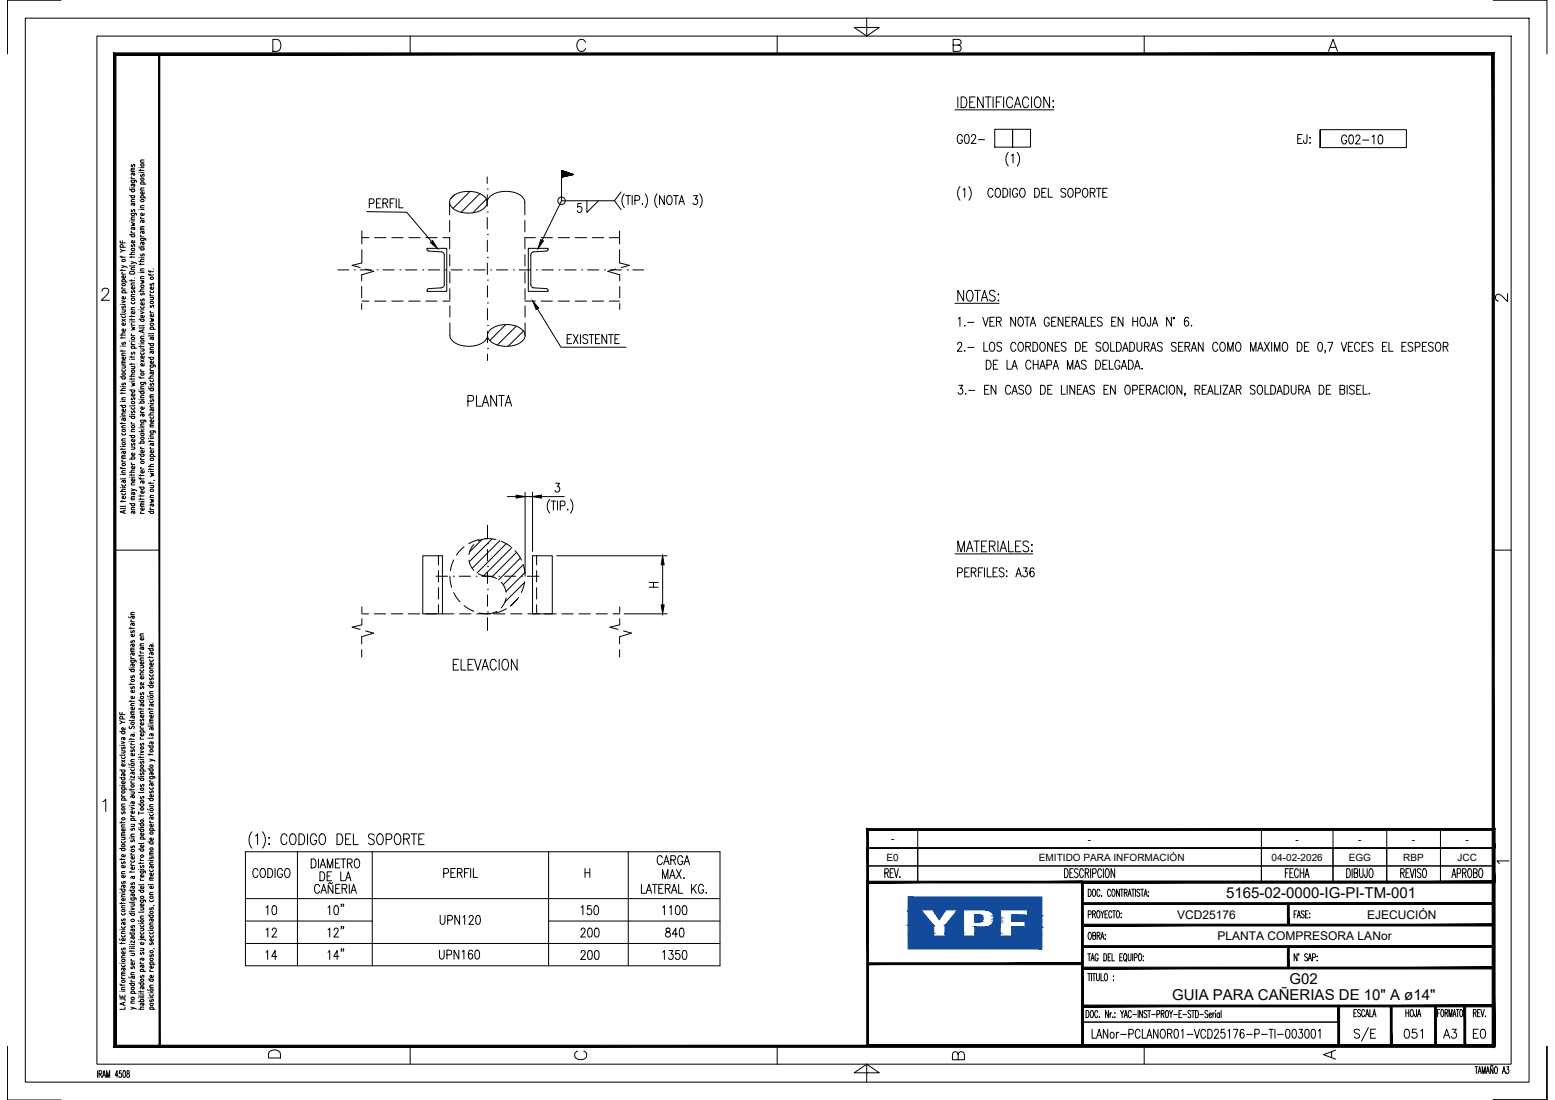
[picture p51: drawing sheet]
<svg xmlns="http://www.w3.org/2000/svg" width="420mm" height="297mm" viewBox="0 0 420 297" stroke-linecap="round" stroke-linejoin="round" font-family="sans-serif">
<defs><g id="words">
<g font-size="4.1">
<text x="331.3" y="242.6">5165-02-0000-IG-PI-TM-001</text>
<text x="348.4" y="265.8">G02</text>
<text x="316.7" y="270.2">GUIA PARA CAÑERIAS DE 10&quot; A ø14&quot;</text>
</g>
<g font-size="3.2">
<text x="318" y="248.1">VCD25176</text>
<text x="369.4" y="248.1">EJECUCIÓN</text>
<text x="329" y="253.9">PLANTA COMPRESORA LANor</text>
</g>
<g font-size="2.7">
<text x="240.7" y="227.5">-</text>
<text x="293.9" y="227.5">-</text>
<text x="350.1" y="227.5">-</text>
<text x="367" y="227.5">-</text>
<text x="381.5" y="227.5">-</text>
<text x="396" y="227.5">-</text>
<text x="239.5" y="232.4">E0</text>
<text x="280.7" y="232.4">EMITIDO PARA INFORMACIÓN</text>
<text x="343.6" y="232.4">04-02-2026</text>
<text x="364.4" y="232.4">EGG</text>
<text x="379.2" y="232.4">RBP</text>
<text x="393.8" y="232.4">JCC</text>
</g>
</g></defs>
<!-- layer: AESA-Simbologia -->
<path d="M268.8 34.9h4.8v4.8h-4.8zM273.6 34.9h4.8v4.8h-4.8zM356.7 35v4.9v-4.9h23.3v4.9h-23.3M66.3 230h128.2v30.8h-128.2zM80.4 230v30.8M100.6 230v30.8M148.2 230v30.8M169.8 230v30.8M66.3 242.7h128.2M66.3 248.7h34.3M66.3 254.8h128.2M148.2 248.7h46.3" fill="none" stroke="#000" stroke-width=".27"/>
<!-- layer: AESA-Textos-02 -->
<g fill="none" stroke="#000" stroke-width=".27">
<path d="M260 36.9a.71 .71 0 0 0-.8-.6 .71 .71 0 0 0-.5 .9v.6a.72 .72 0 0 0 .6 1 .72 .72 0 0 0 .7-1h-.4M260.9 36.4l.4-.1a1.58 1.58 0 0 1 0 2.4h-.2a1.8 1.8 0 0 1-.2-2.3zM262.5 36.9l.4-.6 .5 .1 .2 .4-.2 .8-1 1.1h1.3M264.4 37.7h1.6M350.6 37.5h.8M351.9 36.3h-1.3v2.4h1.3M353.1 36.3v1.9l-.1 .4h-.6l-.2-.7M353.9 37.2h.2zM354 38.5v.2zM363.9 37a.64 .64 0 0 0-1-.4 1.61 1.61 0 0 0 .1 2.3 .73 .73 0 0 0 .9-1h-.5M364.7 36.6l.4-.1a1.54 1.54 0 0 1 0 2.4h-.1a1.8 1.8 0 0 1-.3-2.3zM366.4 37l.3-.5 .6 .1 .2 .3-.3 .8-.9 1.2h1.3"/>
<path d="M368.2 37.8h1.6M370.8 36.9l.4-.4v2.4M372.6 36.6l.5-.1a1.58 1.58 0 0 1 0 2.4h-.2a1.8 1.8 0 0 1-.3-2.3zM259.4 50.4a2.95 2.95 0 0 0 0 3.7M260.2 51.3l.5-.5v2.5M261.8 50.4a2.95 2.95 0 0 1 0 3.7M268.3 51.4a.65 .65 0 0 0-1-.4 1.61 1.61 0 0 0 .2 2.3 .71 .71 0 0 0 .8-.6M269.2 51l.2-.2a1.3 1.3 0 0 1 1 1 1.3 1.3 0 0 1-.4 1.3l-.2 .2a1.32 1.32 0 0 1-1-1 1.32 1.32 0 0 1 .4-1.3zM271 50.8a1.28 1.28 0 0 1 1.3 .9 1.28 1.28 0 0 1-.4 1.4l-.9 .2zM272.4 41.1a2.95 2.95 0 0 0 0 3.7M272.9 50.8v2.5M273.3 42l.4-.4v2.4"/>
<path d="M274.8 41.1a2.95 2.95 0 0 1 0 3.7M275 51.4a.71 .71 0 0 0-.9-.5 .71 .71 0 0 0-.5 .9v.5a.72 .72 0 0 0 .7 1 .72 .72 0 0 0 .7-1h-.5M275.9 51l.2-.2a1.3 1.3 0 0 1 1 1 1.3 1.3 0 0 1-.5 1.3l-.2 .2a1.32 1.32 0 0 1-1-1 1.32 1.32 0 0 1 .5-1.3zM279.6 50.8a1.28 1.28 0 0 1 1.3 .9 1.28 1.28 0 0 1-.4 1.4l-.9 .2zM281.5 52h.7M282.7 50.8h-1.2v2.5h1.2M283.3 50.8v2.5h1.1M288 51.2a.65 .65 0 0 0-.9-.4 .65 .65 0 0 0-.4 .9l1.1 .5a.66 .66 0 0 1-.2 1 .66 .66 0 0 1-.9-.3M288.9 51l.2-.2a1.3 1.3 0 0 1 .9 1 1.3 1.3 0 0 1-.4 1.3l-.2 .2a1.32 1.32 0 0 1-1-1 1.32 1.32 0 0 1 .5-1.3zM290.6 52.1l1.1-.1 .2-.3-.1-.6-.4-.3h-.8v2.5M292.8 51l.2-.2a1.3 1.3 0 0 1 1 1 1.3 1.3 0 0 1-.4 1.3l-.2 .2a1.3 1.3 0 0 1-1-1 1.3 1.3 0 0 1 .4-1.3zM294.6 52l1.1-.1 .2-.4-.1-.4-.4-.3h-.8v2.5"/>
<path d="M295.2 52l.7 1.3M296.2 50.8h1.3M296.9 50.8v2.5M298 52h.7M299.2 50.8h-1.2v2.5h1.2M258.7 93l.4-.6 .6 .1 .1 .4-.2 .8-.9 1.2h1.2M258.9 86.1l.5-.4v2.4M260.7 87.8v.3zM260.7 94.6v.3zM261.5 87h1.7M261.5 93.8h1.7M265.6 85.7l.7 2.4 .7-2.4"/>
<path d="M265.8 92.4v2.5h1.1M266.5 97.3a1.3 1.3 0 0 1 1.3 .8 1.3 1.3 0 0 1-.4 1.5l-.9 .1zM267.5 86.8h.7M267.7 92.5l.2-.1a1.32 1.32 0 0 1 1 1 1.32 1.32 0 0 1-.5 1.3l-.2 .2a1.32 1.32 0 0 1-1-1 1.32 1.32 0 0 1 .5-1.4zM268.4 98.4h.8M268.7 85.7h-1.2v2.4h1.2M269.2 86.8l1.1-.1 .2-.3-.2-.6-1.1-.1v2.4M269.6 97.3h-1.2v2.4h1.2M269.9 86.8l.6 1.3M270.6 92.8a.67 .67 0 0 0-.7-.4 .67 .67 0 0 0-.6 .6l.2 .4 .9 .4 .2 .7a.74 .74 0 0 1-1.3 0M272.1 97.3v2.4h1.1M273.4 99.7l.7-2.4 .8 2.4"/>
<path d="M273.7 98.9h.9M274.4 85.7v2.4l-1.3-2.4v2.4M274.5 93a.65 .65 0 0 0-1-.5 1.62 1.62 0 0 0 .2 2.4 .67 .67 0 0 0 .8-.6M275.4 85.8l.2-.1a1.32 1.32 0 0 1 1 .9 1.32 1.32 0 0 1-.4 1.4l-.2 .1a1.32 1.32 0 0 1-1-1 1.32 1.32 0 0 1 .4-1.3zM275.4 92.5l.2-.1a1.32 1.32 0 0 1 1 1 1.32 1.32 0 0 1-.4 1.3l-.2 .2a1.32 1.32 0 0 1-1-1 1.32 1.32 0 0 1 .4-1.4zM276.9 85.7h1.3M277.2 93.6l1.1-.1 .1-.4-.1-.6-1.1-.1v2.5M277.5 85.7v2.4M277.8 93.6l.6 1.3M278.4 88.1l.7-2.4 .7 2.4M278.6 97.9a.71 .71 0 0 0-.9-.6 .71 .71 0 0 0-.5 .9v.6a.71 .71 0 0 0 .5 .9 .71 .71 0 0 0 .9-.6M278.6 87.3h1"/>
<path d="M279.1 92.4a1.29 1.29 0 0 1 1.3 .9 1.29 1.29 0 0 1-.4 1.4l-.9 .2zM279.2 98.4h1.3M279.2 97.3v2.4M280.5 97.3v2.4M280.9 99.7l.8-2.4 .7 2.4M281.2 98.9h1M281.3 92.5l.2-.1a1.32 1.32 0 0 1 1 1 1.32 1.32 0 0 1-.5 1.3l-.1 .2a1.31 1.31 0 0 1-1-1 1.31 1.31 0 0 1 .4-1.4zM282.9 98.5h.8l.5-.4a.62 .62 0 0 0-.5-.8h-.8v2.4M283.5 86.2a.71 .71 0 0 0-.9-.5 .71 .71 0 0 0-.4 .9v.6a.72 .72 0 0 0 .6 .9 .72 .72 0 0 0 .7-.9h-.4M284.2 86.8h.7M284.4 92.4v2.5l-1.3-2.5v2.5M284.5 99.7l.8-2.4 .7 2.4"/>
<path d="M284.8 98.9h.9M285.1 93.6h.7M285.4 85.7h-1.2v2.4h1.2M286.3 92.4h-1.2v2.5h1.2M287.2 85.7v2.4l-1.3-2.4v2.4M288 86.8h.7M288 92.8a.64 .64 0 0 0-.8-.4 .64 .64 0 0 0-.3 .8l.9 .6 .2 .7a.76 .76 0 0 1-1.3 0M288.4 99.7v-2.4l.7 2.4 .8-2.4v2.4M289.1 85.7h-1.1v2.4h1.1M289.7 86.8l1.1-.1 .2-.3-.2-.6-1.1-.1v2.4M290.3 99.7l.8-2.4 .7 2.4M290.3 86.8l.7 1.3"/>
<path d="M290.6 92.4a1.3 1.3 0 0 1 1.3 .8 1.3 1.3 0 0 1-.4 1.5l-.9 .2zM290.6 98.9h.9M291.4 88.1l.7-2.4 .7 2.4M291.6 87.3h.9M292.5 93.6h.8M293.3 85.7v2.4h1.1M293.5 97.6a.65 .65 0 0 0-.9-.3 .65 .65 0 0 0-.3 .8l1 .6a.66 .66 0 0 1-.1 1 .66 .66 0 0 1-1-.4M293.8 92.4h-1.3v2.5h1.3M294.9 86.8h.7M296.1 85.7h-1.2v2.4h1.2M296.1 97.3a1.3 1.3 0 0 1 1.3 .8 1.3 1.3 0 0 1-.4 1.5l-.9 .1zM297.4 92.8a.64 .64 0 0 0-.8-.4 .64 .64 0 0 0-.4 .8l1 .6 .2 .7a.76 .76 0 0 1-1.3 0"/>
<path d="M297.8 86a.68 .68 0 0 0-.7-.4 .68 .68 0 0 0-.6 .6l.2 .4 .9 .4 .2 .7a.76 .76 0 0 1-1.3 0M298 98.4h.7M298.4 92.5l.1-.1a1.31 1.31 0 0 1 1.1 1 1.31 1.31 0 0 1-.5 1.3l-.2 .2a1.32 1.32 0 0 1-1-1 1.32 1.32 0 0 1 .5-1.4zM299.2 97.3h-1.2v2.4h1.2M299.7 97.3v2.4h1.1M300.1 92.4v2.5h1.1M300.4 86.8h.7M301.6 85.7h-1.2v2.4h1.2M301.7 92.4a1.3 1.3 0 0 1 1.3 .8 1.3 1.3 0 0 1-.4 1.5l-.9 .2zM302.6 97.9a.71 .71 0 0 0-.9-.6 .71 .71 0 0 0-.5 .9v.6a.72 .72 0 0 0 .7 .9 .72 .72 0 0 0 .7-.9h-.5M303 99.7l.7-2.4 .7 2.4M303.2 98.9h1"/>
<path d="M303.3 94.9l.8-2.5 .7 2.5M303.4 85.7v2.4l-1.3-2.4v2.4M303.6 94.1h.9M304.9 97.3a1.3 1.3 0 0 1 1.3 .8 1.3 1.3 0 0 1-.4 1.5l-.9 .1zM305.3 92.4a1.3 1.3 0 0 1 1.3 .8 1.3 1.3 0 0 1-.4 1.5l-.9 .2zM306.1 86.8h1.3M306.1 85.7v2.4M306.6 99.7l.7-2.4 .7 2.4M306.8 98.9h1M307.2 92.4v1.8a.65 .65 0 0 0 .7 .7 .65 .65 0 0 0 .6-.7v-1.8M307.4 85.7v2.4M308.4 85.8l.2-.1a1.32 1.32 0 0 1 1 .9 1.32 1.32 0 0 1-.5 1.4l-.2 .1a1.32 1.32 0 0 1-1-1 1.32 1.32 0 0 1 .5-1.3z"/>
<path d="M308.6 99.5v.2zM309.2 93.6l1.1-.1 .2-.4-.2-.6-1.1-.1v2.5M309.9 93.6l.6 1.3M310.9 85.7v1.8l-.2 .5h-.5l-.2-.7M310.9 94.9l.7-2.5 .8 2.5M311.2 94.1h.9M311.4 88.1l.7-2.4 .7 2.4M311.6 87.3h.9M314 92.8a.65 .65 0 0 0-.8-.4 .65 .65 0 0 0-.4 .8l1 .6 .2 .7a.76 .76 0 0 1-1.3 0M316.5 85.7v2.4l-1.3-2.4v2.4M317 85.7h.3v.3h-.3zM317.8 92.8a.64 .64 0 0 0-.8-.4 .64 .64 0 0 0-.4 .8l1 .6 .2 .7a.76 .76 0 0 1-1.3 0"/>
<path d="M318.5 93.6h.7M319.6 92.4h-1.1v2.5h1.1M320.2 93.6l1.1-.1 .2-.4-.2-.6-1.1-.1v2.5M320.8 93.6l.7 1.3M321.1 86a.52 .52 0 0 0-.8-.2l-.2 .3a1.6 1.6 0 0 0 .5 2 .71 .71 0 0 0 .6-.9 .71 .71 0 0 0-.9-.5l-.3 .6M321.9 94.9l.7-2.5 .7 2.5M321.9 87.8v.3zM322.1 94.1h.9M325.1 92.4v2.5l-1.3-2.5v2.5M329 93a.65 .65 0 0 0-1-.5 1.62 1.62 0 0 0 .2 2.4 .67 .67 0 0 0 .8-.6M330 92.5l.2-.1a1.32 1.32 0 0 1 1 1 1.32 1.32 0 0 1-.5 1.3l-.2 .2a1.32 1.32 0 0 1-1-1 1.32 1.32 0 0 1 .5-1.4zM331.7 94.9v-2.5l.7 2.5 .8-2.5v2.5"/>
<path d="M334.2 92.5l.2-.1a1.32 1.32 0 0 1 1 1 1.32 1.32 0 0 1-.5 1.3l-.1 .2a1.32 1.32 0 0 1-1-1 1.32 1.32 0 0 1 .4-1.4zM337.9 94.9v-2.5l.7 2.5 .8-2.5v2.5M339.8 94.9l.8-2.5 .7 2.5M340.1 94.1h.9M341.7 92.4l1.3 2.5M343 92.4l-1.3 2.5M343.6 92.4v2.5M344.3 94.9v-2.5l.8 2.5 .7-2.5v2.5M346.8 92.5l.2-.1a1.32 1.32 0 0 1 1 1 1.32 1.32 0 0 1-.4 1.3l-.2 .2a1.31 1.31 0 0 1-1-1 1.31 1.31 0 0 1 .4-1.4zM350.5 92.4a1.27 1.27 0 0 1 1.3 .7 1.27 1.27 0 0 1-.2 1.4l-.4 .4h-.7zM352.4 93.6h.8M353.7 92.4h-1.3v2.5h1.3"/>
<path d="M356.3 92.5l.5-.1a1.58 1.58 0 0 1 0 2.5h-.2a1.8 1.8 0 0 1-.3-2.4zM358.2 94.7h-.2h.2l-.2 .6M358.8 92.4h1.3l-.9 2.5M362.4 92.4l.7 2.5 .8-2.5M364.3 93.6h.8M365.5 92.4h-1.2v2.5h1.2M367.4 93a.71 .71 0 0 0-.9-.5 .71 .71 0 0 0-.5 .9v.5a.71 .71 0 0 0 .5 .9 .71 .71 0 0 0 .9-.5M368 93.6h.7M369.2 92.4h-1.2v2.5h1.2M371 92.8a.65 .65 0 0 0-.9-.4 .65 .65 0 0 0-.3 .8l1 .6 .2 .7a.76 .76 0 0 1-1.3 0M373.5 93.6h.8M374.7 92.4h-1.2v2.5h1.2"/>
<path d="M375.3 92.4v2.5h1.1M378.8 93.6h.7M380 92.4h-1.2v2.5h1.2M381.7 92.8a.64 .64 0 0 0-.8-.4 .64 .64 0 0 0-.3 .8l1 .6 .1 .7a.76 .76 0 0 1-1.3 0M382.4 93.7l1.1-.1 .2-.4-.2-.7-1.1-.1v2.5M384.3 93.6h.8M385.5 92.4h-1.2v2.5h1.2M387.3 92.8a.69 .69 0 0 0-.8-.4 .69 .69 0 0 0-.5 .6l.2 .4 .9 .4 .2 .7a.75 .75 0 0 1-1.3 0M388.2 92.5l.2-.1a1.32 1.32 0 0 1 1 1 1.32 1.32 0 0 1-.5 1.3l-.2 .2a1.32 1.32 0 0 1-1-1 1.32 1.32 0 0 1 .5-1.4zM390 93.6l1.1-.1 .1-.4-.1-.6-1.1-.1v2.5M390.6 93.6l.6 1.3M259.1 104h1l-.6 1a.72 .72 0 0 1 .6 1 .72 .72 0 0 1-1.2 0"/>
<path d="M260.9 106.2v.3zM261.7 105.4h1.7M266 105.2h.8M267.3 104h-1.3v2.5h1.3M269.1 104v2.5l-1.3-2.5v2.5M273 104.6a.65 .65 0 0 0-1-.5 1.62 1.62 0 0 0 .2 2.4 .67 .67 0 0 0 .8-.6M273.4 106.5l.8-2.5 .7 2.5M273.7 105.6h.9M276.6 104.4a.65 .65 0 0 0-.9-.4 .65 .65 0 0 0-.3 .8l1 .6 .2 .7a.76 .76 0 0 1-1.3 0M277.5 104.1l.2-.1a1.32 1.32 0 0 1 1 1 1.32 1.32 0 0 1-.5 1.3l-.2 .2a1.32 1.32 0 0 1-1-1 1.32 1.32 0 0 1 .5-1.4zM281.2 104a1.3 1.3 0 0 1 1.3 .8 1.3 1.3 0 0 1-.4 1.5l-.9 .2zM283.1 105.2h.7"/>
<path d="M284.3 104h-1.2v2.5h1.2M286.8 104v2.5h1.1M288.4 104v2.5M290.4 104v2.5l-1.3-2.5v2.5M291.1 105.2h.7M292.3 104h-1.2v2.5h1.2M292.6 106.5l.7-2.5 .8 2.5M292.9 105.6h.9M295.7 104.4a.64 .64 0 0 0-.8-.4 .64 .64 0 0 0-.4 .8l1 .6 .2 .7a.76 .76 0 0 1-1.3 0M298.3 105.2h.7M299.5 104h-1.2v2.5h1.2M301.3 104v2.5l-1.2-2.5v2.5"/>
<path d="M304.3 104.1l.2-.1a1.32 1.32 0 0 1 1 1 1.32 1.32 0 0 1-.5 1.3l-.2 .2a1.32 1.32 0 0 1-1-1 1.32 1.32 0 0 1 .5-1.4zM306 105.3l1.1-.1 .2-.4-.2-.7-1.1-.1v2.5M308 105.2h.7M309.2 104h-1.2v2.5h1.2M309.7 105.2l1.1-.1 .2-.4-.2-.6-1.1-.1v2.5M310.4 105.2l.6 1.3M311.4 106.5l.7-2.5 .8 2.5M311.7 105.6h.9M314.6 104.6a.66 .66 0 0 0-1-.5 1.6 1.6 0 0 0 .2 2.4 .7 .7 0 0 0 .8-.6M315.3 104v2.5M316.3 104.1l.2-.1a1.32 1.32 0 0 1 1 1 1.32 1.32 0 0 1-.5 1.3l-.2 .2a1.32 1.32 0 0 1-1-1 1.32 1.32 0 0 1 .5-1.4zM319.3 104v2.5l-1.3-2.5v2.5"/>
<path d="M320.2 106.3h-.2h.2l-.2 .6M322.9 105.2l1.1-.1 .2-.4-.2-.6-1.1-.1v2.5M323.6 105.2l.6 1.3M324.8 105.2h.8M326 104h-1.2v2.5h1.2M326.3 106.5l.7-2.5 .8 2.5M326.6 105.6h.9M328.3 104v2.5h1.1M329.8 104v2.5M330.5 104h1.2l-1.2 2.5h1.2M332.1 106.5l.7-2.5 .8 2.5M332.4 105.6h.9"/>
<path d="M334.1 105.2l1.1-.1 .1-.4-.1-.6-1.1-.1v2.5M334.7 105.2l.6 1.3M339.1 104.4a.69 .69 0 0 0-.7-.4 .69 .69 0 0 0-.6 .6l.2 .4 .9 .4 .2 .7a.75 .75 0 0 1-1.3 0M340 104.1l.2-.1a1.32 1.32 0 0 1 1 1 1.32 1.32 0 0 1-.4 1.3l-.2 .2a1.32 1.32 0 0 1-1-1 1.32 1.32 0 0 1 .4-1.4zM341.8 104v2.5h1.1M343.4 104a1.27 1.27 0 0 1 1.2 .7 1.27 1.27 0 0 1-.1 1.4l-.5 .4h-.6zM345 106.5l.8-2.5 .7 2.5M345.3 105.6h.9M346.9 104a1.3 1.3 0 0 1 1.4 .8 1.3 1.3 0 0 1-.4 1.5l-1 .2zM348.9 104v1.8a.65 .65 0 0 0 .6 .7 .65 .65 0 0 0 .7-.7v-1.8M350.9 105.2l1.1-.1 .2-.4-.2-.6-1.1-.1v2.5M351.6 105.2l.6 1.3"/>
<path d="M352.6 106.5l.7-2.5 .8 2.5M352.8 105.6h1M356.4 104a1.27 1.27 0 0 1 1.3 .7 1.27 1.27 0 0 1-.2 1.4l-.4 .4h-.7zM358.4 105.2h.7M359.6 104h-1.2v2.5h1.2M362.1 105.2l1.1-.1 .1-.4-.1-.6-1.1-.1v2.5h.8a.66 .66 0 0 0 .5-.7 .66 .66 0 0 0-.5-.6M364 104v2.5M365.9 104.4a.64 .64 0 0 0-.8-.4 .64 .64 0 0 0-.4 .8l1 .6 .2 .7a.76 .76 0 0 1-1.3 0M366.6 105.2h.7M367.8 104h-1.2v2.5h1.2M368.3 104v2.5h1.1M370 106.2v.3z"/>
<path d="M258.7 154.6h.9a.66 .66 0 0 0 .5-.6 .66 .66 0 0 0-.5-.7h-.9v2.5M260.7 154.5h.7M261.9 153.3h-1.2v2.5h1.2M262.4 154.5l1.1-.1 .2-.4-.1-.4-.4-.3h-.8v2.5M263.1 154.5l.6 1.3M264.4 154.5h.7M265.6 153.3h-1.2v2.5M266 153.3v2.5M266.8 153.3v2.5h1.1M268.3 154.5h.7M269.5 153.3h-1.2v2.5h1.2M271.3 153.7a.64 .64 0 0 0-.8-.4 .64 .64 0 0 0-.4 .8l1 .6a.66 .66 0 0 1-.2 1.1 .66 .66 0 0 1-.9-.4"/>
<path d="M271.9 155.6h.2zM272 154.1v.3zM274.5 155.8l.7-2.5 .8 2.5M274.8 155h.9M276.5 153.3h1l-.5 1a.71 .71 0 0 1 .6 1.1 .71 .71 0 0 1-1.3-.1M279.4 153.7l-.1-.2-.5-.2a1.45 1.45 0 0 0 .1 2.5 .69 .69 0 0 0 .6-1 .69 .69 0 0 0-1.1-.2l-.1 .4M69.7 235.1a.71 .71 0 0 0-.9-.6 .71 .71 0 0 0-.5 1v.5a.71 .71 0 0 0 .5 .9 .71 .71 0 0 0 .9-.5M70.6 234.6l.2-.1a1.32 1.32 0 0 1 1 1 1.32 1.32 0 0 1-.4 1.3l-.2 .1a1.31 1.31 0 0 1-1-.9 1.31 1.31 0 0 1 .4-1.4zM72.4 234.5a1.3 1.3 0 0 1 1.3 .8 1.3 1.3 0 0 1-.4 1.5l-.9 .1zM74.3 234.5v2.4M76.3 235.1a.65 .65 0 0 0-1-.5 1.62 1.62 0 0 0 .2 2.3 .71 .71 0 0 0 .8-.9h-.4M77.3 234.6l.1-.1a1.32 1.32 0 0 1 1 1 1.32 1.32 0 0 1-.4 1.3l-.2 .1a1.32 1.32 0 0 1-1-.9 1.32 1.32 0 0 1 .5-1.4z"/>
<path d="M84.1 232a1.3 1.3 0 0 1 1.3 .8 1.3 1.3 0 0 1-.4 1.5l-.9 .1zM86 232v2.4M86.4 239.4a.71 .71 0 0 0-.9-.6 .71 .71 0 0 0-.5 .9v.6a.71 .71 0 0 0 .5 .9 .71 .71 0 0 0 .9-.5M86.4 235.4a1.3 1.3 0 0 1 1.4 .8 1.3 1.3 0 0 1-.4 1.5l-1 .1zM86.5 234.4l.7-2.4 .8 2.4M86.8 233.6h.9M88.4 236.6h.7M88.4 234.4v-2.4l.8 2.4 .7-2.4v2.4M89.6 235.4h-1.2v2.4h1.2M89.9 238.3l-.3 .4-.6-.4-.2 .4M90 239v2.2l-1.3-2.2v2.2M90.6 233.1h.8"/>
<path d="M90.7 240h.7M91.8 232h-1.2v2.4h1.2M91.9 238.8h-1.2v2.4h1.2M92.1 235.4v2.4h1.1M92.1 232h1.3M92.4 240l1.1-.2 .2-.3-.1-.5-.3-.2h-.9v2.4M92.8 232v2.4M93.1 240l.6 1.2M93.4 237.8l.7-2.4 .7 2.4M93.6 237h1M93.9 233.1l1.1-.1 .2-.4-.2-.5-1.1-.1v2.4M94.4 238.8v2.4"/>
<path d="M94.5 233.1l.7 1.3M96.1 232.1l.2-.1a1.32 1.32 0 0 1 1 .9 1.32 1.32 0 0 1-.5 1.4l-.2 .1a1.32 1.32 0 0 1-1-1 1.32 1.32 0 0 1 .5-1.3zM119.9 235.8h.8a.67 .67 0 0 0 .5-.6 .67 .67 0 0 0-.5-.7h-.8v2.4M121.8 235.7h.8M123 234.5h-1.2v2.4h1.2M123.6 235.7l1.1-.1 .2-.4-.2-.6-1.1-.1v2.4M124.2 235.7l.7 1.2M125.5 235.7h.8M126.7 234.5h-1.2v2.4M127.2 234.5v2.4M127.9 234.5v2.4h1.1M158.1 235.7h1.3"/>
<path d="M158.1 234.5v2.4M159.4 234.5v2.4M173.3 238.8v2.4h1.1M176.3 238.8h1.3M176.9 238.8v2.4M178 240h.8M179 231.6a.65 .65 0 0 0-1.1-.4 1.6 1.6 0 0 0 .2 2.3 .68 .68 0 0 0 .9-.6M179 237.2v-2.4l.7 2.4 .8-2.4v2.4M179.2 238.8h-1.2v2.4h1.2M179.3 233.5l.8-2.4 .7 2.4M179.6 232.7h.9M179.8 240l1.1-.2 .2-.3-.1-.5-.4-.2h-.8v2.4"/>
<path d="M180.4 240l.7 1.2M180.9 237.2l.8-2.4 .7 2.4M181.2 236.4h.9M181.3 232.2l1.1-.1 .1-.3-.1-.6-1.1-.1v2.4M181.9 232.2l.6 1.3M182.8 234.8l1.3 2.4M183.4 238.8v2.4h1.1M184.1 234.8l-1.3 2.4M184.5 231.6a.71 .71 0 0 0-.9-.5 .71 .71 0 0 0-.5 .9v.6a.72 .72 0 0 0 .7 .9 .72 .72 0 0 0 .7-.9h-.5M184.8 237v.2zM184.8 233.5l.8-2.4 .7 2.4M185.1 232.7h1"/>
<path d="M186.9 238.8v2.4M187.3 239.8l.9 1.4M188.2 238.8l-1.3 1.6M190.1 239.4a.65 .65 0 0 0-1-.5 1.61 1.61 0 0 0 .2 2.3 .74 .74 0 0 0 .8-.9h-.5M71.9 257.1l.4-.4v2.4M71.9 245l.5-.4v2.4M71.9 251.1l.5-.5v2.4M73.6 251.2l.1-.5 .6-.1 .3 .3 .1 .4-1.2 1.7h1.3M73.7 244.7l.5-.1a1.6 1.6 0 0 1 0 2.4h-.2a1.77 1.77 0 0 1-.3-2.3zM74.8 258.3h-1.4l1-1.6v2.4M86.7 241.2l.8-2.4 .7 2.4M87 240.4h.9"/>
<path d="M88.6 245l.5-.4v2.4M88.6 257.1l.5-.4v2.4M88.6 251.1l.5-.5v2.4M90.3 251.2l.4-.6h.3l.4 .5-.3 .8-.9 1.1h1.3M90.5 244.7l.4-.1a1.6 1.6 0 0 1 0 2.4h-.2a1.8 1.8 0 0 1-.2-2.3zM91.6 258.3h-1.4l.9-1.6v2.4M92.3 244.2h-.2h.2l-.2 .6M92.3 256.3h-.2h.2l-.2 .6M92.3 250.3h-.2h.2l-.2 .6M92.9 244.2h-.2h.2l-.2 .6M92.9 256.3h-.2h.2l-.2 .6M92.9 250.3h-.2h.2l-.2 .6"/>
<path d="M94.8 241.2l.8-2.4 .7 2.4M95.1 240.4h.9M118.7 256.6v1.7a.65 .65 0 0 0 .7 .7 .65 .65 0 0 0 .6-.7v-1.7M118.9 247.2v1.7a.65 .65 0 0 0 .7 .7 .65 .65 0 0 0 .6-.7v-1.7M120.8 257.8h.8a.67 .67 0 0 0 .4-.6 .67 .67 0 0 0-.4-.6h-.8v2.4M121 248.5l1.1-.1 .2-.4-.2-.7-1.1-.1v2.4M124 256.6v2.4l-1.3-2.4v2.4M124.2 247.2v2.4l-1.3-2.4v2.4M124.9 257l.4-.4v2.4M125.1 247.7l.5-.5v2.4M126.8 247.8l.3-.6h.4l.4 .5-.3 .8-.9 1.1h1.3M127.7 256.9l-.1-.2-.5-.1a1.45 1.45 0 0 0 .1 2.4 .69 .69 0 0 0 .6-1 .69 .69 0 0 0-1.2-.2v.4"/>
<path d="M128.6 256.7l.4-.1a1.6 1.6 0 0 1 0 2.4h-.1a1.74 1.74 0 0 1-.3-2.3zM128.8 247.3l.4-.1a1.56 1.56 0 0 1 0 2.4h-.1a1.8 1.8 0 0 1-.3-2.3zM157 257.2l.4-.5 .5 .1 .2 .3-.3 .8-.9 1.2h1.3M157 251.2l.2-.5 .5-.1 .4 .7-1.2 1.7h1.3M157.1 245l.4-.4v2.4M159 256.8l.5-.1a1.58 1.58 0 0 1 0 2.4h-.2a1.8 1.8 0 0 1-.3-2.3zM159 250.7l.5-.1a1.58 1.58 0 0 1 0 2.4h-.2a1.78 1.78 0 0 1-.3-2.3zM159.7 244.6h-.9l-.1 1a.75 .75 0 0 1 1 .1 .75 .75 0 0 1 0 1 .75 .75 0 0 1-1 .1l-.1-.3M160.7 244.7l.5-.1a1.6 1.6 0 0 1 0 2.4h-.2a1.8 1.8 0 0 1-.3-2.3zM160.9 256.8l.4-.1a1.58 1.58 0 0 1 0 2.4h-.2a1.8 1.8 0 0 1-.2-2.3zM160.9 250.7l.4-.1a1.58 1.58 0 0 1 0 2.4h-.2a1.78 1.78 0 0 1-.2-2.3zM174.6 241.2l.7-2.4 .8 2.4"/>
<path d="M174.9 240.4h.9M179.1 257.1l.4-.4v2.4M179.1 245l.4-.4v2.4M180 250.7v.7a.97 .97 0 0 1 1 .5 .97 .97 0 0 1 0 1 .76 .76 0 0 1-1.2-.5 .76 .76 0 0 1 1-.8l.2-.2a.51 .51 0 0 0-.3-.8zM180.8 256.7h1l-.5 .9a.71 .71 0 0 1 .6 1.1 .71 .71 0 0 1-1.3-.1M180.9 245l.5-.4v2.4M181.4 241.2l.8-2.4 .7 2.4M181.7 240.4h.9M182.8 244.7l.4-.1a1.56 1.56 0 0 1 0 2.4h-.2a1.8 1.8 0 0 1-.2-2.3zM183.1 252.2h-1.4l.9-1.6v2.4M183.6 256.7h-1v1a.74 .74 0 0 1 1 .1 .74 .74 0 0 1 0 1 .74 .74 0 0 1-1 .1l-.1-.3M183.8 250.7l.5-.1a1.58 1.58 0 0 1 0 2.4h-.2a1.78 1.78 0 0 1-.3-2.3z"/>
<path d="M184.6 256.8l.5-.1a1.58 1.58 0 0 1 0 2.4h-.2a1.8 1.8 0 0 1-.3-2.3zM184.6 244.7l.5-.1a1.6 1.6 0 0 1 0 2.4h-.2a1.8 1.8 0 0 1-.3-2.3zM190.8 241v.2z"/>
</g>
<!-- layer: AESA-Existente -->
<g fill="none" stroke="#000" stroke-width=".27">
<path d="M121.5 54.6a3.4 3.4 0 0 1 3-2.7 6.7 6.7 0 0 1 6.8 1.7l.3 1a3.4 3.4 0 0 1 3.1-2.7 6.7 6.7 0 0 1 6.8 1.7l.3 1v3.4M121.5 54.6a3.6 3.6 0 0 0 3.7 2.8 5.8 5.8 0 0 0 6.4-2.3v-.5M121.5 54.6v3.4M121.5 59.5v3.1M122.8 52.7l-1 1M127 51.7l-4.6 4.6M129.7 52.3l-5.1 5M131.4 53.8l-3.7 3.7M141.8 59.5v3.1M97.7 77.4v3M97.8 64.2h1.9M97.8 62.3v3.6"/>
<path d="M97.8 67.4v3.6l-2.7 .7 2.2 .5M98.8 72.7l2.1 .6-3.2 .9v1.6M101.2 64.2h3.1M105.8 64.2h3.1M110.4 64.2h3.1M115 64.2h3.1M119.7 64.2h1.9M121.5 64.1v3.1M121.5 68.8v3M121.5 73.4v3M121.5 78v3M141.8 64.1v3.1"/>
<path d="M141.8 68.8v3M141.8 73.4l.1 3M141.9 78v3M141.9 64.2h2.8M146.2 64.2h3.1M150.8 64.2h3.1M155.4 64.2h3.1M160 64.2h3.1M164.6 64.2h2.8M166.4 72.7l-2.2 .6 3.2 .9v1.6M167.4 62.3v3.6M167.4 67.4v3.6l2.6 .7-2.1 .5"/>
<path d="M167.4 77.4v3M97.7 82v1.6M97.8 81.3h1.9M101.2 81.3h3.1M105.8 81.3h3.1M110.4 81.3h3.1M115 81.3h3.1M119.7 81.3h1.9M121.6 87.2v3.4a3.4 3.4 0 0 0 3 2.7 6.7 6.7 0 0 0 6.8-1.7l.2-.5a3.3 3.3 0 0 1 3.2-3.2 6.5 6.5 0 0 1 6.9 1.9 2.17 2.17 0 0 1-1.3 2.9 7.4 7.4 0 0 1-8-.7l-.5-.6-.2-.8M121.6 82.6v3M136.7 87.6l-4.4 4.4M139.5 88.1l-5.1 5.1"/>
<path d="M141.4 89.4l-4.1 4.1M141.9 82.6v3M141.9 81.3h2.8M141.9 87.2v3.4M146.2 81.3h3.1M150.8 81.3h3.1M155.4 81.3h3.1M160 81.3h3.1M164.6 81.3h2.8M167.4 82v1.6M121.6 155.6l.4 3M122.6 151.2l-.9 2.9"/>
<path d="M125.4 147.7l-2.1 2.2M126.7 151.3l.4 1.4 .9 1.3M128 147.1l-.9 1.3-.4 1.4M129.2 154.9l1.3 .5 2.5 .4 1.2 .5M129.5 145.7l-2.9 1.1M131 145.5l3 .2M131.7 145.4l-1.2 .2-1.3 .5M135.4 157.2l.9 1.3 .4 1.4M135.4 146.1l2.6 1.6M139.2 148.7l1.7 2.5M141.4 152.6l.5 3M141.8 157.1l-.9 2.9"/>
<path d="M97.7 175.4v2M97.8 165.8h1.8M97.8 163.9v1.7M97.8 167.1v1.6l-2.7 .7 2.2 .6M98.8 170.4l2.1 .6-3.2 .9v2M101.1 165.8h3.1M105.7 165.8h3.1M110.3 165.8h3.1M115 165.8h3M119.5 165.8h3.1M122.6 160l1.7 2.5M124.2 165.8h3"/>
<path d="M125.4 163.5l2.6 1.6M128.8 165.8h3M129.5 165.5l3 .2M133.4 165.8h3.1M134.2 165.1l-1.2 .5-1.3 .2M136.7 161.4l-.4 1.4-.9 1.4M136.8 164.4l-2.8 1.1M138 165.8h3.1M140.1 161.3l-2 2.2M142.6 165.8h3.1M147.2 165.8h3.1M151.8 165.8h3.1"/>
<path d="M156.4 165.8h3.1M161 165.8h3.1M165.6 165.8h1.8M167.4 175.4v2M167.4 163.9v1.7M167.4 167.1v1.6l-2.6 .7 2.2 .6M168.5 170.4l2.1 .6-3.2 .9v2"/>
</g>
<!-- layer: AESA-Hatch -->
<path d="M130.3 145.7l-3.4 3.3M133 145.5l-6.2 6.2M135 146l-7.4 7.5M136.8 146.8l-7.9 7.9M138.3 147.9l-7.6 7.6M139.6 149.2l-6.6 6.6M140.6 150.7l-5.9 5.9M141.4 152.5l-5.4 5.4M141.8 157.3l-5.4 5.2M141.8 154.6l-5.1 5.1M133.6 165.4l-.2 .2M139.8 161.8l-1.9 1.9" fill="none" stroke="#000" stroke-width=".27"/>
<!-- layer: AESA-Ejes -->
<g fill="none" stroke="#000" stroke-width=".27">
<path d="M131.6 47.8v1.7M131.7 51.1h.1M131.7 57.2h.1M131.7 52.6v3.1M131.7 58.7v3.1M91.3 72.9h2.9M95.8 72.9h.1M97.3 72.9h3.1M101.9 72.9h.1M103.4 72.9h3.1M108 72.9h.1M109.6 72.9h3"/>
<path d="M114.2 72.9h.1M115.7 72.9h3.1M120.3 72.9h.1M121.9 72.9h3M126.5 72.9h.1M128 72.9h3.1M131.7 63.4h.1M131.7 69.5h.1M131.7 64.9v3.1M131.7 71v3.1M131.7 75.6h.1M131.7 77.2v3"/>
<path d="M132.6 72.9h.1M134.2 72.9h3M138.7 72.9h.1M140.3 72.9h3.1M144.9 72.9h.1M146.4 72.9h3.1M151 72.9h.1M152.6 72.9h3.1M157.2 72.9h.1M158.7 72.9h3.1M163.3 72.9h.1M164.9 72.9h3"/>
<path d="M169.5 72.9h.1M171 72.9h2.9M131.7 81.8h.1M131.7 83.3v3.1M131.7 87.9h.1M131.7 94.1h.1M131.7 89.5v3M131.7 95.6v1.8M117.8 155.6h3.2M122.5 155.6h.1M124.1 155.6h3M128.7 155.6h.1"/>
<path d="M130.2 155.6h3.1M131.7 159.1h.1M131.7 153h.1M131.7 146.8h.1M131.7 141.8v3.5M131.7 148.4v3M131.7 154.5v3.1M134.8 155.6h.1M136.3 155.6h3.1M140.9 155.6h.1M142.5 155.6h3.1M131.7 165.3h.1"/>
<path d="M131.7 160.6v3.1M131.7 166.8v3.5"/>
</g>
<!-- layer: AESA-Textos-01 -->
<g fill="none" stroke="#000" stroke-width=".27">
<path d="M258 29.7h26.8M258.8 26.2v2.9M259.7 26.2h.8a1.72 1.72 0 0 1 0 2.9h-.8zM262 27.5h.9M263.5 26.2h-1.5v2.9h1.5M265.7 26.2v2.9l-1.6-2.9v2.9M266.2 26.2h1.6M267 26.2v2.9M268.3 26.2v2.9M269.2 27.5h.9M270.6 26.2h-1.4v2.9M271.2 26.2v2.9"/>
<path d="M273.6 26.9a.85 .85 0 0 0-1-.7 .85 .85 0 0 0-.6 1.1v.7a.85 .85 0 0 0 .6 1.1 .85 .85 0 0 0 1-.7M274.1 29.1l.9-2.9 .8 2.9M274.4 28.1h1.1M277.9 26.9a.85 .85 0 0 0-1-.7 .85 .85 0 0 0-.6 1.1v.7a.85 .85 0 0 0 .6 1.1 .85 .85 0 0 0 1-.7M278.7 26.2v2.9M279.9 26.3l.3-.1a1.4 1.4 0 0 1 1 2.2 .86 .86 0 0 1-1.1 .7 .86 .86 0 0 1-.6-1.1l.1-1.1zM283.6 26.2v2.9l-1.6-2.9v2.9M284.6 27.1v.3zM284.6 28.8v.3zM260.4 78.4v2.9l-1.6-2.9v2.9M261.6 78.6l.2-.2a1.39 1.39 0 0 1 1 2.2 .85 .85 0 0 1-1.1 .7 .85 .85 0 0 1-.6-1.1l.1-1.1zM263.4 78.4h1.5"/>
<path d="M264.1 78.4v2.9M268.9 78.8a.77 .77 0 0 0-1-.4 .77 .77 0 0 0-.5 1l.4 .3a1.23 1.23 0 0 1 1.1 .8v.4a.91 .91 0 0 1-1.6 0M269.8 79.4v.3zM258 81.9h12M265.1 81.3l.9-2.9 .9 2.9M265.5 80.4h1.1M269.8 81v.3zM126.4 108.3h1a.79 .79 0 0 0 .6-.7 .79 .79 0 0 0-.6-.8h-1v2.9M128.8 106.8v2.9h1.3M130.3 109.7l.9-2.9 .9 2.9M130.6 108.7h1.1M134.2 106.8v2.9l-1.6-2.9v2.9"/>
<path d="M134.7 106.8h1.6M135.5 106.8v2.9M136.5 109.7l.9-2.9 .9 2.9M136.8 108.7h1.1M258 149.6h21M258.8 149v-2.9l.9 2.9 .9-2.9v2.9M261.1 149l.9-2.9 .9 2.9M261.5 148h1.1M263.1 146.1h1.6M263.9 146.1v2.9M265.2 147.5h.9M266.7 146.1h-1.5v2.9h1.5"/>
<path d="M267.3 147.5h1a.7 .7 0 0 0 .6-.7 .7 .7 0 0 0-.6-.7h-1v2.9M268.1 147.5l.8 1.5M269.6 146.1v2.9M270.2 149l.9-2.9 .9 2.9M270.5 148h1.1M272.5 146.1v2.9h1.4M274.4 147.5h.9M275.8 146.1h-1.4v2.9h1.4M277.9 146.5a.77 .77 0 0 0-.9-.4 .77 .77 0 0 0-.5 1l1 .5a.74 .74 0 0 1 .4 .7 .74 .74 0 0 1-.5 .7h-.5l-.5-.4M278.8 147.1v.2zM278.8 148.7v.3zM122.5 179.4h.9"/>
<path d="M123.9 178h-1.4v2.9h1.4M124.6 178v2.9h1.3M126.5 179.4h.8M127.9 178h-1.4v2.9h1.4M128.2 178l.9 2.9 .9-2.9M130.6 180h1.1M134.1 178.7a.85 .85 0 0 0-1.1-.6 .85 .85 0 0 0-.6 1v.7a.85 .85 0 0 0 .6 1.1 .85 .85 0 0 0 1.1-.7M134.9 178v2.9M136.1 178.2l.2-.2a1.36 1.36 0 0 1 1 2.2 .77 .77 0 0 1-1.2 .6l-.5-1 .1-1.1zM139.7 178v2.9l-1.5-2.9v2.9M130.2 180.9l.9-2.9 .9 2.9M68.1 224.6a3.6 3.6 0 0 0 0 4.4"/>
<path d="M69 225.7l.6-.5v2.9M70.9 224.6a3.5 3.5 0 0 1 0 4.4M72.6 227.9h.2l-.1 .2zM72.7 226.1v.3zM77.6 225.9a.85 .85 0 0 0-1.1-.7 .85 .85 0 0 0-.6 1.1l.1 1.1a.77 .77 0 0 0 .8 .7 .77 .77 0 0 0 .8-.7M78.7 225.3l.2-.1a1.25 1.25 0 0 1 1.1 1.8l-.1 .4a.77 .77 0 0 1-.8 .7 .77 .77 0 0 1-.8-.7l-.1-1.1zM80.8 225.2h.8a1.72 1.72 0 0 1 0 2.9h-.8zM83.1 225.2v2.9M85.5 225.9a.86 .86 0 0 0-1-.7 .86 .86 0 0 0-.6 1.1l.1 1.1a.82 .82 0 0 0 1 .7 .82 .82 0 0 0 .5-1.1h-.5M86.6 225.3l.2-.1a1.36 1.36 0 0 1 1 2.2 .77 .77 0 0 1-.7 .7 .77 .77 0 0 1-.8-.7l-.1-1.1zM91.1 225.2h.7a1.69 1.69 0 0 1 0 2.9h-.7zM93.4 226.6h.9"/>
<path d="M94.8 225.2h-1.4v2.9h1.4M95.5 225.2v2.9h1.3M101.1 225.6a.77 .77 0 0 0-1-.4 .77 .77 0 0 0-.4 .9l1 .6a.74 .74 0 0 1 .4 .7 .74 .74 0 0 1-.5 .7h-.5l-.5-.4M102.2 225.3l.2-.1a1.25 1.25 0 0 1 1.1 1.8l-.1 .4a.77 .77 0 0 1-.7 .7 .77 .77 0 0 1-.8-.7l-.1-1.1zM104.3 226.7h1a.78 .78 0 0 0 .6-.8 .78 .78 0 0 0-.6-.7h-1v2.9M107 225.3l.2-.1a1.36 1.36 0 0 1 1 2.2 .77 .77 0 0 1-1.2 .5l-.5-.9 .1-1.1zM109.1 226.6h1a.7 .7 0 0 0 .5-.7 .7 .7 0 0 0-.5-.7h-1v2.9M109.9 226.6l.7 1.5M111.1 225.2h1.5M111.8 225.2v2.9M113.2 226.6h.8M114.6 225.2h-1.4v2.9h1.4"/>
</g>
<!-- layer: AESA-Cotas -->
<g fill="none" stroke="#000" stroke-width=".27">
<path d="M99.1 57.2l10.8 .1 6.7 7.9M99.8 55l1.1-.2 .2-.3-.1-.6-.4-.2h-.8v2.4M101.7 54.8h.7M102.9 53.7h-1.2v2.4h1.2M103.5 54.8l1.1-.1 .2-.3-.2-.6-1.1-.1v2.4M104.1 54.8l.7 1.3M105.4 54.8h.8M106.6 53.7h-1.2v2.4M107.1 53.7v2.4M107.8 53.7v2.4h1.1M151.7 54.2h14.3M151.7 46.7l.5-.5-.5 .5"/>
<path d="M151.7 46.8l.6-.6-.6 .6M151.7 47l.8-.7-.8 .8M151.7 54.2l-5.2 10.7M151.8 46h.1M151.8 47.8l1.3-1.3-1.3 1.3M151.8 46.1l-.1 .1M151.9 46.1l-.2 .2M152 46.1l-.3 .3M152 46.1l-.3 .4M152.1 47.8l1.2-1.2-1.3 1.2M152.2 46.2l-.5 .4M152.4 46.3l-.7 .7"/>
<path d="M152.5 46.3l-.8 .9M152.6 46.3l-.9 .9M152.7 46.3l-1 1 1-.9M152.7 46.4l-1 1M152.7 46.4l-1 1.1M152.9 46.4l-1.2 1.4M153.1 46.5l-1.4 1.3 3.2-.7M153.2 47.5l.7-.8-.9 .9M153.2 46.5l-1.3 1.3M153.2 47.5l.7-.7-.8 .7M153.4 46.6l-1.1 1.1M153.5 46.6l-1.1 1.1"/>
<path d="M153.6 46.7l-1.1 1M153.6 46.7l-.9 1M153.7 46.7l-.9 .9M153.8 46.7l-.9 .9M153.8 47.4l.5-.5-.6 .5M154 46.8l-.7 .7 .8-.7M154.1 46.8l-.6 .6M154.1 46.8l-.5 .6M154.2 46.9l-.6 .5M154.2 47.3l.3-.3-.4 .3M154.4 46.9l-.5 .5M154.4 46.9l-.4 .4"/>
<path d="M154.4 47.2l.2-.2-.3 .3M154.7 47l-.2 .2M154.7 47l-.1 .2M154.7 47.2h-.1M154.8 47.1l-3.1-1.1v8.2M157.1 55h-1l-.1 1a.75 .75 0 0 1 1.1 0 .75 .75 0 0 1 0 1.1 .75 .75 0 0 1-1.1 0v-.2M158.6 54.2v3.1l3.1-3.1M167.8 51.8l-1.8 2.4 1.8 2.4M168.7 52.4a2.88 2.88 0 0 0 0 3.6M169.1 52.8h1.2M169.7 52.8v2.4M170.8 52.8v2.4"/>
<path d="M171.6 54.1l1.1-.1 .1-.4-.1-.7-1.1-.1v2.4M173.6 55v.2zM174.3 52.4a2.88 2.88 0 0 1 0 3.6M177.5 52.4a2.95 2.95 0 0 0 0 3.6M179.5 52.8v2.4l-1.3-2.4v2.4M180.5 52.9l.2-.1a1.31 1.31 0 0 1 1 1 1.31 1.31 0 0 1-.4 1.3l-.2 .1a1.32 1.32 0 0 1-1-.9 1.32 1.32 0 0 1 .4-1.4zM182 52.8h1.3M182.6 52.8v2.4M183.5 55.2l.7-2.4 .7 2.4M183.7 54.4h1M187.4 52.8h1l-.5 .9a.71 .71 0 0 1 .6 1.1 .71 .71 0 0 1-1.3 0M189.1 52.4a2.95 2.95 0 0 1 0 3.6"/>
<path d="M145.2 83.4l6.4 10.4h17.6M153.2 91.5h.8M154.5 90.3h-1.3v2.5h1.3M154.9 90.3l1.3 2.5M156.2 90.3l-1.3 2.5M156.8 90.3v2.5M158.8 90.7a.68 .68 0 0 0-.7-.4 .68 .68 0 0 0-.6 .6l.2 .4 .9 .4 .2 .7a.74 .74 0 0 1-1.3 0M159.2 90.3h1.2M159.8 90.3v2.5M160.9 91.5h.7M162.1 90.3h-1.2v2.5h1.2M163.9 90.3v2.5l-1.3-2.5v2.5"/>
<path d="M164.4 90.3h1.3M165.1 90.3v2.5M166.2 91.5h.7M167.3 90.3h-1.1v2.5h1.1M137.1 134.1h2.4M141.9 132.9v21.9M141.9 134.1h2M143.9 132.9v16M146.3 134.1h6.2M148.5 134.9a2.88 2.88 0 0 0 0 3.6M148.9 135.3h1.3M149.5 135.3v2.4"/>
<path d="M150.1 130.5h1.1l-.6 .9a.71 .71 0 0 1 .6 1.1 .71 .71 0 0 1-1.2-.1M150.6 135.3v2.4M151.4 136.6h.8l.5-.5a.65 .65 0 0 0-.5-.8h-.8v2.4M153.4 137.5v.2zM154.1 134.9a2.88 2.88 0 0 1 0 3.6M150.4 150.1h29.9M175.4 158.6h2.4M175.4 157.3h2.4M176.6 157.3v1.3M179 152.5v10.9M168.7 165.8h11.6"/>
<circle cx="151.7" cy="54.2" r="1.01"/>
</g>
<path d="M116.3 65.5l.6-.5 1.3 2.1zM146.1 64.7l.7 .4-1.4 2zM144 81.3l1.6 1.9-.7 .4zM139.5 133.7l2.4 .4-2.4 .4zM143.9 134.1l2.4-.4v.8zM179 150.1l.5 2.4h-.9zM178.6 163.4h.9l-.5 2.4z" fill="#000" stroke="#000" stroke-width=".27"/>
<!-- layer: AESA-Soportes -->
<path d="M115.8 67.8l-.3-.2-.1-.5h5.3v11.6h-5.3l.1-.5 .3-.3 3.4-.2a.88 .88 0 0 0 .9-.8l-.1-8a.84 .84 0 0 0-.8-.9l-3.4-.2M147.7 67.8a.5 .5 0 0 0 .4-.7h-5.4v11.6h5.4l-.1-.5-.3-.3-3.5-.2a.88 .88 0 0 1-.8-.8v-8a.88 .88 0 0 1 .8-.9l3.5-.2M114.2 150.1h5.3v15.7h-5.3zM118.5 150.1v2.5M118.5 154.1v3M118.5 158.7v3.1M143.9 150.1h5.3v15.7h-5.3zM145 150.1v2.5M145 154.1v3M145 158.7v3.1M118.5 163.3v2.5M145 163.3v2.5" fill="none" stroke="#000" stroke-width=".27"/>
<!-- layer: 0 -->
<g fill="none" stroke="#000" stroke-width=".27">
<path d="M6.8 4.9h406.4v287.3h-406.4zM16.5 .1h-14.5v14.5M26.2 9.7h382.1v277.7h-382.1zM73.7 10.6h1.1a1.73 1.73 0 0 1 1.1 1.7 1.73 1.73 0 0 1-1.1 1.6h-1.1zM110.8 9.7v4.9M158.2 11.4a1.2 1.2 0 0 0-1.4-.8 1.2 1.2 0 0 0-.9 1.3 1.43 1.43 0 0 0 .3 1.5 1.43 1.43 0 0 0 1.5 .3l.5-.6M210 9.7v4.9M234.2 4.9v4.8l-3.4-2.3h6.8l-3.4 2.3M257.5 12.2h1.4a.8 .8 0 0 0 .8-1l-.3-.4-.5-.2h-1.4v3.3h1.4a.85 .85 0 0 0 .8-.9 .85 .85 0 0 0-.8-.8M309.2 9.7v4.9M358.9 13.9l1.3-3.3 1.2 3.3M359.4 12.8h1.6"/>
<path d="M403.5 .1h14.5v14.5M35 52.8h1.4l-.1 .5-.7 .1-.1-.6M35 51.2h1.4l-.1 .5-.7 .1-.1-.6M35 50.8h.1M35 59.7h.1M35.5 58.9v.3h.9M35.5 50.8h.9M35.5 59.7h.9M35.5 45.9h.9M35.5 56.6l.1 .5 .5-.5h.3l-.1 .5M35.5 44.4v.5h.3M35.6 47.8h-.1v.4h.9"/>
<path d="M35.7 53.9h.7M35.7 58.6h.7M35.7 45.4h.7M35.7 58.6l-.2 .3M35.7 53.9l-.2 .1v.5h.9M35.7 45.4l-.2 .3v.6h.9M35.8 44.9l.5-.5v.6M35.9 47.1l.3 .2 .2-.2M35.9 54.9l.1 .5h.3l.1-.5h-.7l-.2 .1v.4M35.9 49.7l.1 .5h.3l.1-.5h-.7l-.2 .1v.4M35.9 46.8v.3M36.4 57.6l-.1 .5h-.7l-.1-.2v-.3h1.1l.2 .1 .1 .4"/>
<path d="M36.4 48.7l-.1 .5h-.7l-.1-.2v-.3h1.1M36.4 47.1v-.3l-.7-.1-.2 .2v.4M36.6 48.7l.3 .2M36.9 48.9v.3M37.5 46.6h.1M37.5 46h1.4M37.5 45.3h.1M37.5 56.6h.1M38 45.7v.5M38 46.6h.9M38 45.3h.9M38 55.8v.3h.9"/>
<path d="M38 53.1v.3h1.4M38 51v.4h.9M38 49.4v.3h1.4M38 59.8v.2M38 56.6h.9M38 59.8l.3-.3h.6v.4M38 53.1l.1-.2h.7l.1 .5M38 49.4l.1-.2h.7l.1 .5M38 47.5l.1 .1h.3M38 48.2l.6-.1 .3 .3-.1 .2-.5 .1-.3-.2zM38 44.4l.6-.2 .3 .3-.1 .3h-.5l-.3-.1zM38.1 47.1l-.1 .4"/>
<path d="M38.1 58.6h-.1v.5h.9M38.3 57.6h.2v.6M38.3 53.9h.3M38.3 57.6l-.3 .1v.3l.7 .2M38.3 53.9l-.3 .3 .3 .3 .6-.2v-.3l-.3-.1M38.5 59.5v.4M38.5 59.9l.2 .2 .2-.2M38.9 47.2l-.3-.1-.3 .5M38.9 55.5h-.8l-.1 .3M38.9 50.8h-.8l-.1 .2M38.9 43.2h-.8l-.1 .3v.3h.9M38.9 51.8v.4"/>
<path d="M38.9 57.6v.4M38.9 47.2v.5M38.9 58l-.2 .2M38.9 52.2l-.2 .2h-.6l-.1-.3 .1-.3h.4v.6M27.6 78.6l.3-.6 .9-.2a.79 .79 0 0 1 .5 1.3l-1.9 2h2.2M32.5 69.1l.3 .4h1.1M32.5 67.2l.7 .5-.7 .4M32.5 65v.6h1.4M32.5 73h1.4M32.9 71.7l1.4 .4v.2M32.9 69.2v.4M32.9 72.7v.5"/>
<path d="M33 76.7l.6-.2 .3 .4-.2 .2-.5 .1-.2-.2zM33 70.2l.6-.2 .3 .3-.2 .3h-.5l-.2-.1zM33.1 77.6h-.2v.4h1M33.1 73.6h-.2v.4h1M33.1 65v.6M33.2 67.7h.7M33.2 74.5h.2v.6M33.2 66.8l-.1-.7-.6 .1v.6h1.4M33.2 74.5l-.2 .1v.3l.6 .2M33.9 79.1l-.2-.6-.7 .1-.1 .5h1.4M33.9 76.1l-.2-.6-.7 .1-.1 .5h1.4M33.9 74.5v.4"/>
<path d="M33.9 72l-1 .3M33.9 74.8l-.3 .3M35 63.4h1.4l-.1 .4-.7 .1-.1-.5M35 75.8h1.4M35 71.8h1.2M35 69.4h1.4M35 68.7h1.4M35.1 73.5l.9-.2 .4 .4-.2 .3h-.8l-.3-.2zM35.5 72.5v.3h.9M35.5 70.6l1.4 .5v.1M35.5 60.1l.9 .2-.6 .2 .6 .3-.9 .2M35.5 69.1v.5"/>
<path d="M35.5 75.5v.5M35.6 78.5v.6l.5-.6h.3l-.1 .6M35.6 66.1v.5l.5-.6 .3 .1-.1 .5M35.6 62.5h-.1v.4h.9M35.8 67.1h.3M35.8 67l-.3 .3 .3 .4 .6-.2v-.3l-.3-.2M35.9 61.4l.1 .6h.3l.1-.6h-.7l-.2 .1v.5M36.3 75.1h.1M36.4 65v.4l-.2 .2-.6-.1-.1-.4 .4-.1v.6M36.4 79.5h-.8l-.1 .3v.3h.9M36.4 77.4v.4l-.2 .2h-.6l-.1-.4 .4-.2v.6M36.4 76.4h-.8l-.1 .3v.3h.9"/>
<path d="M36.4 72.2l-.8 .1-.1 .2M36.4 68.1h-.8l-.1 .6M36.4 70.9l-.9 .3M36.4 71.6l-.2 .2M37.5 66.9h1.4v.4M37.5 78.6h1.4M37.5 73.6h.1M37.5 71.4h1.4M37.5 70.6h1.4M37.5 69.6h.1M37.5 66.5h.1M38 75.7l.9 .2-.6 .2 .6 .2-.9 .3"/>
<path d="M38 74.9v.3h.9M38 72.8v.4h.9M38 61.4v.6h.9M38 62.7v.3M38 65.7v.3M38 66.9v.4M38 70.3v.3M38 71.1v.4M38 78.3v.3M38 73.6h.9M38 69.6h.9M38 66.5h.9"/>
<path d="M38 61.6h.9M38 67.2l.3 .3M38 65.7l.3-.3 .6 .1v.3M38 62.7l.3-.2h.6v.4M38 79.5l.3 .2 .5-.6 .1 .6M38 68.9l.1 .2 .3-.1M38.1 77.1l.7-.1 .1 .5-.7 .1zM38.1 79.2l-.1 .3M38.1 68.6l-.1 .4M38.1 63.5h-.1v.5h.9M38.3 67.5h.4M38.5 65.5v.5l.4-.2"/>
<path d="M38.5 62.5v.5l.4-.2M38.9 67.2l-.2 .3M38.9 78h-.6l-.3 .3M38.9 74.6h-.6l-.3 .3M38.9 72.6l-.6-.1-.3 .3M38.9 70h-.6l-.3 .3M38.9 64.4v.5l-.2 .1h-.6l-.1-.3M38.9 61.2l-.6-.1-.3 .3M38.9 68.7v.4M38.9 68.7l-.2-.1-.3 .5M39.1 64.4h-1.1v.3M39.1 64.4l.3 .1v.4"/>
<path d="M40.1 74l.3 .3h1.1M40.1 73.1l.3 .3h1.1M40.6 73.1v.4M40.6 74v.4M40.6 78.6v.1M40.6 78.7l.2 .3M40.6 76.9l.2 .2 .6-.6v.6M40.6 76.6v.3M40.7 79.4h-.1v.5h.9M40.9 77.5h.1v.6M40.9 77.5l-.3 .3 .3 .3 .5-.1 .1-.5M41.2 74.9h-.5l-.1 .2 .1 .3h.5"/>
<path d="M41.2 74.8l.3 .3-.3 .3M41.4 72.6h.1M41.5 78.6l-.1 .4h-.6M407.3 79.3v2.1l-1.5-1.5a.99 .99 0 0 0-1.4-.3l-.3 .4v.7l.3 .4 .5 .2M32.5 94.8h1.4M32.5 93.5h.1M32.5 91.2h1.4M32.5 90.5h1.4M32.5 82.2h.1M32.9 99.8l.3 .5 .5-.1 .2-.4M32.9 98.8h1v.3M32.9 97.7v.6h1"/>
<path d="M32.9 85.3l.2 .4 .5 .1 .3-.5M32.9 83.7h1v.3l-.2 .2-.8 .1M32.9 81.2l1 .3-1 .3M32.9 90.9v.5M32.9 94.5v.4M32.9 93.5h1M32.9 97.9h1M32.9 86.2l1 .6M32.9 82.2h1M33 92.5l.1 .5 .5-.6 .2 .1v.5M33 82.7l.1 .5 .5-.6 .2 .1v.5M33.2 97.5h.7"/>
<path d="M33.2 97.4l-.2 .3M33.3 88.9h.1v.6M33.3 88.8l-.3 .2 .1 .4h.5l.3-.2M33.9 95.4h-.8l-.2 .2v.4h1M33.9 89.9h-.8l-.2 .6M33.9 80.1v.4M33.9 87.2v.4M33.9 88.9v.3M33.9 96.4v.4M33.9 86.2l-1 .6M33.9 99.1l-.2 .2-.8 .1M33.9 96.8l-.3 .2h-.5l-.1-.3 .1-.3h.3v.6"/>
<path d="M33.9 87.6l-.3 .2h-.5l-.1-.3 .1-.2 .3-.1v.6M33.9 80.5l-.3 .2h-.5l-.2-.3 .2-.3h.3v.6M33.9 84.7l-.2 .2h-1.2M35 92.1h.1M35 86.9h.1M35 86.3h1.4M35 85.5h1.4M35 98.3h1.4M35 97h.1M35 96.4h1.4M35.5 81.8l.1 .2h.5l.3-.2M35.5 98.9h.9l-.1 .6h-.8"/>
<path d="M35.5 88.3l.9 .2-.6 .2 .6 .2-.9 .3M35.5 81.6v.2M35.5 85.2v.4M35.5 86v.5M35.5 96.1v.5M35.5 98.1v.4M35.5 97h.9M35.5 92.1h.9M35.5 86.9h.9M35.5 91.2l.6-.1 .3 .3-.1 .2-.5 .1-.3-.2zM35.5 80.7l.6-.2 .3 .3-.1 .3h-.5l-.3-.1zM35.6 95.1v.6l.5-.6h.3l-.1 .6"/>
<path d="M35.6 92.6h-.1v.4h.9M35.6 90.2h-.1v.4h.9M35.6 87.4h-.1v.4h.9M35.7 93.5h.4M35.7 93.4l-.2 .2v.5h1.4M36.1 93.4l.3 .2v.5M36.4 84.1v.4l-.2 .2h-.6l-.1-.4 .4-.2v.6M36.4 83.1h-.8l-.1 .2v.4h.9M36.4 81.6v.2M37.5 86.2h1.4l-.1 .6h-.5l-.3-.3M37.5 93.6h1.4M37.5 92.9h.1"/>
<path d="M37.5 83.7h.1M38 94.2h.9v.3M38 91v.4h.9M38 84.1l.9 .3-.9 .3M38 82.8v.2M38 86.2v.3M38 93.3v.5M38 95.2v.2M38 97.2l.9 .6M38 92.9h.9M38 83.7h.9M38.1 92l.5-.2 .3 .3-.1 .3h-.5l-.2-.1z"/>
<path d="M38.1 80.8l-.1 .3M38.2 99.8h-.2v.5h.9M38.3 98.2h.2v.6M38.3 85.2h.2v.6M38.3 98.2l-.2 .1 .1 .4 .5 .1 .2-.2M38.3 85.1l-.2 .2 .1 .4 .5 .1 .2-.3M38.5 89.1v.7M38.9 90.3h.1M38.9 94.5l-.1 .3h-.8M38.9 95.2l-.2 .5-.6-.1-.1-.2M38.9 90.8h-.6l-.3 .2M38.9 89l-1.4 .5 1.4 .4"/>
<path d="M38.9 82.8l-.2 .4h-.6l-.1-.2M38.9 81.8v.3M38.9 85.2v.3M38.9 96.1v.4M38.9 98.2v.4M38.9 97.2l-.9 .6M38.9 80.9v.4M38.9 80.9l-.2-.2-.4 .6-.3-.2M38.9 88.4l-.1 .2h-1.3M38.9 87.8l-.1 .2h-1.3M38.9 96.5l-.2 .2h-.5l-.2-.3 .2-.3h.3v.6M38.9 82.1l-.2 .2h-.5l-.2-.3 .2-.2h.3v.5"/>
<path d="M40.1 96.5h1.4l-.1 .5-.6 .1M40.1 92.8h1.4v.3M40.6 98.9v-.3h1.1l.2 .1 .1 .4M40.6 94.1v.3h.9M40.6 88.6v.3h1.4M40.6 86l.9 .2-.6 .2 .6 .2-.9 .3M40.6 80.3h.9v.4l-.1 .2h-.8M40.6 91.4v.3M40.6 92.8v.3M40.6 95.1v.3M40.6 96.5v.3M40.6 98.9l.2 .3"/>
<path d="M40.6 96.8l.2 .3M40.6 93.1l.2 .3M40.6 87.4l.6-.1 .3 .3-.1 .2-.5 .1-.3-.2zM40.6 82.5v.3M40.7 99.6h-.1v.4h.9M40.7 84h-.1v.5h.9M40.8 94.9h.7l-.1 .5h-.3l-.1-.5M40.8 91.2h.7l-.1 .5h-.3l-.1-.5M40.8 88.3l.6 .1 .1 .5M40.8 93.8h.7M40.8 94.9l-.2 .2M40.8 93.8l-.2 .3"/>
<path d="M40.8 91.2l-.2 .2M40.8 88.3l-.2 .3M40.9 97.5h.1v.6M40.9 81.4h.3M40.9 97.5l-.3 .3 .3 .3 .5-.1 .1-.5M40.9 81.4l-.3 .1v.3l.6 .2M41.1 82.5l-.3 .5-.2-.2M41.1 82.5l.3-.1 .1 .2M41.2 81.4l.3 .3-.3 .3M41.5 98.6l-.1 .5-.6 .1M41.5 84.9v.4l-.2 .2h-.6l-.1-.4 .4-.2v.6M41.5 93.1l-.1 .2-.6 .1"/>
<path d="M41.5 82.6l-.1 .4M41.5 90.5l-.2 .2h-1.2M41.5 90l-.2 .1h-1.2M32.5 109.5h1.4v.4l-.8 .1-.2-.5M32.5 101.8h1.4l-.1 .4-.7 .1-.2-.5M32.5 108.4h.1M32.5 114.3h1.4M32.5 112.6h.1M32.5 106.2h1.4M32.5 105.5h1.4M32.5 104.4h.1M32.9 117l.2 .4 .5 .1 .3-.5"/>
<path d="M32.9 105.1v.4M32.9 105.9v.4M32.9 114.1v.4M32.9 108.4h1M32.9 112.6h1M32.9 104.4h1M33 103.8l.2 .2 .5-.6 .1 .6M33 116.1l.6-.1 .3 .3-.2 .2-.4 .1-.3-.2zM33 100.8l.6-.1 .3 .3-.2 .3h-.4l-.3-.1zM33 103.5v.3M33.3 110.5h.1v.6M33.3 119.5h.3"/>
<path d="M33.3 119.5l-.3 .3 .3 .3 .5-.1v-.3l-.2-.2M33.3 110.5l-.3 .3 .3 .3 .5-.1 .1-.5M33.4 113l.1 .5h.3l.1-.5-.8 .1-.2 .4M33.9 118.5h-.8l-.2 .3v.3h1M33.9 114.9l-.8 .1-.2 .2v.3h1M33.9 111.5l-.8 .1-.2 .2v.3h1M33.9 107.4h-.8l-.2 .3v.3h1M33.9 104.9h-.8l-.1 .2M35 117.6h1.4v.5l-.8 .1-.1-.6M35 112.4h1.4v.5l-.8 .1-.1-.6M35 105.3h1.4v.5l-.8 .1-.1-.6M35 112h.1"/>
<path d="M35 102.9h.1M35 102.3h1.4M35 101.6h1.4M35.5 110.1l.1 .4h.5l.3-.4M35.5 103.4l.9 .2-.6 .2 .6 .2-.9 .3M35.5 102.1v.4M35.5 112h.9M35.5 102.9h.9M35.5 100.1l.6-.1 .3 .3-.1 .2-.5 .1-.3-.2zM35.5 108.6l.8-.2 .1 .5-.8 .1zM35.6 111l-.1 .5 .3-.1M35.6 107.5l-.1 .4h.3"/>
<path d="M35.6 119.8l-.1 .4h.3M35.6 114.1h-.1v.4h.9M35.8 114.9h.3M35.8 114.9l-.3 .2v.3l.6 .1 .3-.3-.3-.3M35.8 111.4l.5-.5v.6M36 107.5l-.2 .4M36 107.5h.4l-.1 .5M36.4 118.6v.4l-.2 .2h-.6l-.1-.4 .4-.2v.6M36.4 116h-.8l-.1 .2v.4h.9M36.4 106.3v.4l-.2 .2h-.6l-.1-.4 .4-.2v.6M36.4 101h-.8l-.1 .6M36.4 119.9l-.1 .4"/>
<path d="M36.4 119.9l-.3-.2-.3 .5M36.4 109.4l-.1 .2h-1.3M37.5 105.8h1.4v.3M37.5 116.6h1.4M37.5 115.5h.1M37.5 107.8h.1M37.5 105.3h.1M37.5 101.7l.4 .4h1M38 114.8v.3h.9M38 107.1v.3h.9M38 104.5v.4h.9M38 101.8v.4"/>
<path d="M38 105.8v.3M38 108.5v.4M38 112.1v.3M38 119.4v.3M38 115.5h.9M38 107.8h.9M38 105.3h.9M38 119.4l.3-.3h.5l.1 .6h-1.4M38 112.1l.1-.2 .8-.1v.4M38 108.5l.3-.2h.5l.1 .6h-1.4M38 106.1l.1 .2h.6l.2-.2M38.1 117.1l.5-.1 .3 .3-.1 .3h-.5l-.2-.1z"/>
<path d="M38.1 100.8l.5-.1 .3 .3-.1 .3h-.5l-.2-.1zM38.2 110.9h-.2v.5h.9M38.2 116l.3 .6M38.3 118.1h.3M38.3 118l-.3 .3 .3 .3 .6-.1v-.3l-.3-.2M38.5 111.8v.6l.4-.2M38.9 114.5h-.8l-.1 .3M38.9 113.5l-.1 .5h-.7l-.1-.2M38.9 106.8h-.8l-.1 .3M38.9 104.3h-.8l-.1 .2M38.9 103.2l-.1 .6h-.7l-.1-.2M38.9 109.9v.4"/>
<path d="M38.9 116l-.6 .3M38.9 110.3l-.2 .2h-.5l-.2-.3 .2-.3h.3v.6M39.1 113.5h-1.1v.3M39.1 103.2h-1.1v.4M39.1 113.5l.3 .1v.4M39.1 103.2l.3 .2v.4M40.1 105h1.4v.4l-.3 .1M40.1 119.2h1.4M40.1 118.4h.1M40.1 112.1h1.4M40.1 109h.1M40.1 104.5h.1"/>
<path d="M40.1 102.1h1.4M40.6 106.8v.7h.9M40.6 107h.9M40.6 100.8v.2M40.6 101.8v.3M40.6 102.6v.2M40.6 105v.3M40.6 104.5h.9M40.6 116.7l.2 .3M40.6 105.3l.2 .2M40.6 102.7l.2 .3M40.6 112.5l.2 .5"/>
<path d="M40.6 110.7v.2M40.6 118.9v.4M40.6 118.4h.9M40.6 114.9h.9M40.6 109h.9M40.7 108l-.1 .3M40.7 103.5v.5l.5-.5 .3 .1M40.8 119.8h.7v.3M40.8 110.4h.7v.4M40.8 100.5h.7l-.1 .5h-.3l-.1-.5M40.8 117.4h.7M40.8 117h.4"/>
<path d="M40.8 114.4h.7M40.8 113h.4M40.8 111.5h.7M40.8 109.4h.7M40.8 106.6h.7M40.8 105.5h.4M40.8 101.5h.7M40.8 119.7l-.2 .2v.4M40.8 117.4l-.2 .1v.5h.9M40.8 114.4l-.2 .1v.8h.9M40.8 111.4l-.2 .2v.5M40.8 110.4l-.2 .3"/>
<path d="M40.8 109.4l-.2 .1v.5h.9M40.8 106.6l-.2 .2M40.8 101.5l-.2 .3M40.8 100.5l-.2 .2M40.9 113.4h.1v.6M40.9 113.4l-.3 .1 .1 .4 .6 .1 .2-.3M41 119.8l.1 .5 .4-.2M41 110.4l.1 .5 .4-.1M41.5 102.6l-.1 .4h-.6M41.5 108.1l-.3-.2-.4 .6-.2-.2M41.5 116.7l-.3 .3M41.5 112.5l-.3 .5"/>
<path d="M41.5 113.4v.4M41.5 116.4v.3M41.5 108.1l-.1 .4M41.5 103.6l-.1 .4M41.7 116.4h-1.1v.3M41.7 116.3l.2 .2 .1 .4M32.5 135.4h1.4M32.5 121.3h1.4M32.5 132.7h1.4M32.5 131.7h.1M32.5 128.1h.1M32.5 120.6h.1"/>
<path d="M32.5 126.2l.3 .3M32.8 126.5h1.1M32.9 133.2l.3 .4h.6l.1-.4M32.9 130.8l.2 .4h.5l.3-.4M32.9 127.4v.3h1M32.9 121v.5M32.9 126.2v.4M32.9 135.1v.5M32.9 123.4h1M32.9 131.7h1M32.9 128.1h1M32.9 120.6h1"/>
<path d="M33 125.3l.6-.2 .3 .4-.2 .2-.4 .1-.3-.2zM33.1 124.3h-.2v.4h1M33.4 130.1l.2 .3 .3-.3M33.4 134.7v-.6h-.3l-.1 .4 .6 .2M33.4 121.9l.1 .5h.3l.1-.5h-.8l-.2 .5M33.4 129.8v.3M33.5 137.9v.6M33.9 137.8l-1.4 .4 1.4 .5M33.9 134.1v.3l-.3 .2M33.9 132.1l-.8 .1-.2 .5M33.9 130.1v-.3h-.7l-.2 .1-.1 .4M33.9 127.1h-.8l-.1 .3"/>
<path d="M33.9 122.9l-.8 .1-.2 .2v.6h1M33.9 137.2l-.2 .1h-1.2M33.9 136.6l-.2 .1h-1.2M33.9 129.2l-.2 .1h-1.2M35 136h1.4v.4l-.8 .1-.1-.5M35 124h1.4v-.5l-.8-.1-.1 .6M35 128.9h.1M35 128.3h1.4M35 127.5h1.4M35.5 134.3v.7h.9M35.5 132l1.4 .4v.2M35.5 120.7h.9v.3l-.1 .3h-.8"/>
<path d="M35.5 128v.4M35.5 134.5h.9M35.5 128.9h.9M35.6 125h-.1v.5h.9M35.8 137h.6M35.8 137l-.3 .1v.5h.9M35.9 138.1l.1 .5h.4v-.5h-.6l-.3 .1v.4M35.9 133l.1 .5h.4v-.5l-.8 .1-.1 .4M36.4 134.1h-.6l-.3 .2M36.4 130.4h-.8l-.1 .2v.3h.9M36.4 129.3v.4l-.2 .2h-.6l-.1-.5 .4-.1v.6M36.4 126.9l-.8 .1-.1 .5"/>
<path d="M36.4 122.4v.3l-.2 .2h-.6l-.1-.4 .4-.1v.5M36.4 132.3l-.9 .3M36.4 125.9v.4M36.4 126.3l-.2 .2h-.6l-.1-.3 .1-.3h.3v.6M37.5 131.5h1.4l-.1 .6h-.5l-.3-.2M37.5 122.6h1.4l-.1 .6h-.5l-.3-.2M37.5 135.4h.1M37.5 134.8h1.4M37.5 133.9h1.4M37.5 128.4h1.4M37.5 129l.4 .3h1M38 136.1v.6h.9"/>
<path d="M38 136.3h.9M38 135.4h.9M38 122.6v.4M38 128.1v.5M38 129v.5M38 130.2v.2M38 131.5v.4M38 133.6v.5M38 134.5v.5M38 130.2l.1-.3h.8v.4M38.1 124.7l.5-.1 .3 .3-.1 .2-.5 .1-.2-.2zM38.2 138.2h-.2v.5h.9"/>
<path d="M38.2 126.2h-.2v.4h.9M38.2 123.7h-.2v.4h.9M38.2 120.7h-.2v.5h.9M38.3 132.6h.2v.6M38.3 132.6l-.2 .1 .1 .4 .5 .1 .2-.3M38.5 137.8v-.6h-.3l-.1 .4 .6 .2M38.5 129.9v.5l.4-.1M38.9 135.9l-.6-.1-.3 .3M38.9 121.6v.4M38.9 127.1v.4M38.9 132.6v.4M38.9 137.2v.3"/>
<path d="M38.9 137.5l-.2 .3M38.9 127.5l-.2 .2-.5-.1-.2-.2 .2-.3h.3v.6M38.9 122l-.2 .2h-.5l-.2-.3 .2-.3h.3v.6M40.1 138.1h1.4v.4l-.3 .1M40.1 130.5h1.4M40.1 127.3h.1M40.1 126.7h1.4M40.1 126h1.4M40.6 138.1v.4l.2 .1M40.6 134.8l.9 .2-.6 .3 .6 .2-.9 .2M40.6 131.1h.9v.5l-.3 .1M40.6 127.8l.9 .2-.6 .2 .6 .2-.9 .3"/>
<path d="M40.6 131.7h.6M40.6 126.4v.5M40.6 130.2v.4M40.6 127.3h.9M40.6 132.3l.6-.2 .3 .3-.1 .3h-.5l-.3-.1zM40.6 123.9l.6-.2 .3 .4-.1 .2-.5 .1-.3-.2zM40.7 137.2h-.1v.4h.9M40.7 120.8h-.1v.4h.9M40.8 136.2h.7v.3M40.8 138.7h.4M40.8 133.8h.7M40.8 125.4h.7"/>
<path d="M40.8 122.7h.4M40.8 136.1l-.2 .2v.4M40.8 133.8l-.2 .1v.5h.9M40.8 125.4l-.2 .1v.5M40.8 122.7l-.2 .1v.5h1.4M40.9 121.7h.1v.6M40.9 121.7l-.3 .1 .1 .4 .6 .1 .2-.3M41 136.2l.1 .5 .4-.2M41.2 122.7l.3 .1v.5M41.5 129.7l.3 .1M41.5 121.7v.4M31 148.6h12.1"/>
<path d="M403.5 148.6h4.8M34.7 166.6l.2 .3M34.9 169.7h1.4M35.3 178.6v-.3h1.2l.2 .1 .1 .4M35.3 175.3v.6h1M35.3 165.6v.4h1M35.3 166.7v.2M35.3 168.6v.3M35.3 169.4v.4M35.3 174.2v.3M35.3 176.6v.3M35.3 179.6v.2"/>
<path d="M35.3 175.5h1M35.4 178.6l.2 .3M35.4 170.7l.2 .2 .5-.6 .1 .5M35.4 170.3l-.1 .4M35.4 173l.1 .5 .5-.5h.3l-.1 .5M35.5 167.5h-.2v.4h1M35.5 177.4h-.2v.4h1M35.6 179.3h.7l-.1 .5h-.3l-.1-.5M35.6 176.3h.7l-.1 .6h-.3l-.1-.6M35.6 174h.7l-.1 .5h-.3l-.1-.5M35.6 168.3h.7v.4M35.6 166.4h.7l-.1 .5h-.3l-.1-.5"/>
<path d="M35.6 175h.7M35.6 165.4h.7M35.6 179.3l-.2 .3M35.6 176.3l-.2 .3M35.6 175l-.2 .3M35.6 174l-.2 .2M35.6 168.3l-.2 .3M35.6 166.4l-.2 .3M35.6 165.4l-.2 .2M35.8 168.3v.4M35.8 168.7l.3 .2 .2-.2M36.3 178.3l-.1 .5-.6 .1"/>
<path d="M36.3 171.3v.4l-.2 .2h-.6l-.1-.5 .4-.1v.6M37.4 177.1h1.4M37.9 179.8h.9v.3l-.1 .2h-.8M37.9 171.4v.4h.9M37.9 176.8v.4M38 175.9h-.1v.4h.9M38.1 174.9h.7v.5h-.4v-.5M38.2 174.8l-.3 .2v.4M38.2 178.7h.2v.6M38.2 178.7l-.3 .3 .3 .3 .6-.1v-.5M38.8 177.7h-.6l-.3 .2v.4h.9M38.8 173.8h-.6l-.3 .3v.3h.9"/>
<path d="M38.8 171.2l-.6-.1-.3 .3M38.8 172.2v.4M38.8 172.5l-.2 .3-.6-.1-.1-.2 .1-.3h.4v.6M40 175.2h1.4l-.1 .4-.7 .1-.2-.5M40 177.5h1.4M40.4 178.1l.3 .5 .5-.1 .2-.4M40.4 176.5v.2M40.4 177.2v.5M40.9 176.2l.1 .5h.3l.1-.5h-.8l-.1 .3M40.9 174.1l.1 .6h.3l.1-.6-.8 .1-.2 .5M41.3 173.7h.1M41.4 179v.4l-.2 .2h-.6l-.1-.5 .4-.1v.6"/>
<path d="M32.4 197.6h1.4l-.1 .4-.7 .1-.2-.5M32.4 194.6l.7 .4-.7 .5M32.4 193.8v.3h1.4M32.4 192.4v.6h1.4M32.4 193.8l.4-.4 .3 .4M33 192.4v.6M33.1 195h.7M33.1 199.2h.7l-.1 .5h-.3l-.1-.5M33.1 199.2l-.2 .1-.1 .4M33.1 193.8v.3M33.3 197.1v-.6h-.3l-.1 .5 .6 .1M33.8 196.5v.4"/>
<path d="M33.8 196.9l-.3 .2M34.9 180.8h1.4l-.1 .5-.6 .1M34.9 199.6h1.4M34.9 194.6h1.2M34.9 189.4h1.4M34.9 184.8h1.4M34.9 180.3h.1M35 196.1l-.1 .4 .2 .3 1-.7 .2 .3-.2 .4M35.3 180.8v.3M35.3 184.5v.4M35.3 180.3h1M35.4 181.1l.2 .3"/>
<path d="M35.4 189.1v.4M35.4 199.3v.5M35.4 192.5h.9M35.4 195.2l.6-.2 .3 .3-.2 .3h-.4l-.3-.1zM35.4 183.6l.6-.2 .3 .3-.2 .3-.4 .1-.3-.2zM35.4 185.5l.1 .5 .5-.6 .3 .2M35.4 182.5l.1 .5 .5-.6 .3 .2M35.6 198.3h.7v.4M35.6 193.4h.7v.4M35.6 192.1h.7M35.6 190h.7M35.6 198.3l-.2 .1v.4"/>
<path d="M35.6 193.4l-.2 .1v.4M35.6 192.1l-.2 .1v.7h.9M35.6 190l-.2 .1v.5h.9M35.7 191h.1v.6M35.7 186.4h.1v.6M35.7 191l-.3 .1 .1 .5h.6l.2-.2M35.7 186.4l-.3 .2 .1 .4h.6l.2-.2M35.8 193.8l.3 .2 .2-.2M35.8 198.3l.1 .5 .4-.2M35.8 193.4v.4M36.2 197.9h.1M36.3 194.4l-.2 .2"/>
<path d="M36.3 186.4v.4M36.3 188.1v.3M36.3 191v.4M36.3 185.6l-.1 .4M36.3 182.6l-.1 .4M36.3 188.4l-.2 .2h-.6l-.1-.3 .1-.2h.3v.5M37.4 189.1h1.4v.5h-.8l-.1-.5M37.4 191.5h1.4M37.9 180.8l.2 .4h.6l.1-.4M37.9 191.2v.4M38 188.2l.7-.1 .1 .4-.7 .1zM38 194.2v.5l.6-.6 .2 .1v.5"/>
<path d="M38 187.1v.5l.6-.6 .2 .1v.5M38 185.4v.6l.5-.6 .3 .1v.5M38 199.2h-.1v.4h.9M38 196.2h-.1v.4h.9M38.1 181.7h.7M38.2 181.7l-.3 .1v.5h.9M38.2 190.1h.6v.6h-.4v-.6M38.2 190.1l-.3 .1v.5M38.4 183.3v-.6h-.4l-.1 .5 .7 .1M38.8 198.1v.4l-.2 .2h-.5l-.1-.4 .4-.2v.6M38.8 197.7l-.1-.6-.8 .1v.5h1.4M38.8 195.2v.3l-.2 .3-.5-.1-.1-.4 .4-.1v.6"/>
<path d="M38.8 193.1v.4l-.2 .2-.5-.1-.1-.4 .4-.1v.6M38.8 192.1h-.8l-.1 .2v.3h.9M38.8 184.3v.4l-.2 .2h-.6l-.1-.4 .5-.2v.6M38.8 182.7v.4l-.2 .2M39.8 187.9l.3 .3M40 185.1h1.4l-.1 .5h-.7l-.2-.5M40 199.3h1.2M40 196.1h1.2M40 195.5h.1M40 191.5h1.4M40 188.8h.1M40.4 189.3l.3 .4 .5-.1 .2-.3"/>
<path d="M40.4 182.1l.2 .4 .5 .1 .3-.5M40.4 180.3v.3h1M40.4 194.6h1M40.4 191.2v.4M40.4 195.5h1M40.4 188.8h1M40.5 181.2l.6-.1 .3 .3-.2 .2-.4 .1-.3-.2zM40.5 187.9l.7-.1 .1 .4-.7 .1zM40.5 183.1l.1 .5 .5-.6 .3 .1-.1 .5M40.8 193.1h.1v.6M40.8 193.1l-.3 .1v.4l.6 .1M40.9 198.1l.1 .6h.3l.1-.6h-.7l-.2 .2-.1 .4"/>
<path d="M40.9 190.1l.1 .6h.3l.1-.6h-.7l-.2 .2-.1 .4M40.9 184.7v-.6h-.3l-.1 .4 .6 .2M40.9 196.5v.4M40.9 196.9l.3 .2 .2-.2M41.4 196.9v-.4h-.7l-.2 .1-.1 .4M41.4 194.1l-.8 .1-.2 .2v.6h1M41.4 193.1v.4l-.2 .2M41.4 192.1h-.8l-.2 .2v.4h1M41.4 186.7l-.8 .1-.2 .2v.3h1M41.4 184.1v.3l-.2 .2M41.4 180.1h-.8l-.1 .2M41.4 199.2l-.2 .1"/>
<path d="M41.4 195.9l-.2 .2M27.8 216.5l.8-.6v3.2M32.4 210h1.4l-.1 .5-.7 .1-.2-.6M32.4 207.9h1.4l-.1 .5-.7 .1-.2-.6M32.4 212.1h.1M32.4 201.3h.1M32.8 204.4l.2 .4h.5l.2-.1 .1-.3M32.8 202.7h1v.4l-.1 .2h-.9M32.8 200.2l1 .3-1 .3M32.8 212.1h1M32.8 205.3l1 .6M32.8 201.3h1"/>
<path d="M32.9 219.3l.1 .5 .5-.6 .2 .1v.5M32.9 201.8v.4h.3M33 214.6h-.2v.4h1M33.3 211.6v-.6l-.3 .1-.1 .4 .6 .1M33.3 209l.1 .5h.3l.1-.5-.7-.1-.2 .2-.1 .4M33.3 206.9v-.6h-.3l-.1 .4 .6 .2M33.4 201.8l-.2 .4M33.4 201.8l.2-.1 .2 .2M33.5 218.2h-.5l-.1 .2 .1 .3h.5M33.5 213.6h-.5l-.1 .2 .1 .3 .5 .1M33.5 218.1l.3 .3-.3 .3M33.5 213.5l.3 .3-.3 .4"/>
<path d="M33.8 217.1h-.8l-.2 .3v.3h1M33.8 216.1l-.1-.6-.8 .1-.1 .5h1.4M33.8 213.1l-.1-.6-.8 .1-.1 .5h1.4M33.8 206.3v.3l-.3 .3M33.8 211v.4M33.8 205.3l-1 .6M33.8 201.9l-.1 .4M33.8 203.8l-.2 .1h-1.2M33.8 211.4l-.3 .2M34.7 206.3l.3 .3M34.9 200.2h.1M34.9 210.6h.1"/>
<path d="M34.9 217.6h.1M34.9 213.3h1.4M34.9 207.2h.1M35.4 218l.9 .3-.9 .3M35.4 213.9h.9v.3l-.1 .2h-.8M35.4 201.6l.2 .4M35.4 210.6h.9M35.4 207.6v.2M35.4 213v.4M35.4 217.6h.9M35.4 207.2h.9M35.4 200.2h.9"/>
<path d="M35.4 207.8l.1 .2 .5 .1 .3-.3M35.4 212.1l.6-.2 .3 .3-.2 .3h-.4l-.3-.1zM35.4 206.3l.6-.2 .3 .3-.2 .3h-.4l-.3-.1zM35.4 202.5v.4h.3M35.5 211h-.1v.5h.9M35.5 200.7h-.1v.4h.9M35.7 219h.1v.6M35.7 219l-.3 .2 .1 .4h.6l.2-.2M35.7 203l.5-.6v.6M35.8 215.2l.3 .3 .2-.3M35.8 216.5l.1 .5 .4-.1M35.8 208.5l.1 .5 .4-.1"/>
<path d="M35.8 214.9v.4M36.3 216.9v-.4h-.6l-.3 .1v.4M36.3 215.3v-.4h-.6l-.3 .1v.4M36.3 209.6v.5l-.9-.5v.5M36.3 208.9v-.4h-.6l-.3 .1v.4M36.3 205.1h-.8l-.1 .3v.3h.9M36.3 201.6l-.1 .3-.6 .1M36.3 203.5v.3M36.3 207.6v.2M36.3 219v.4M36.3 203.8l-.2 .3-.6-.1-.1-.2 .1-.3h.3v.6M37.4 210.1h1.4v.5l-.8 .1-.1-.6"/>
<path d="M37.4 205.1h.1M37.4 209.7h.1M37.4 204.5h1.4M37.4 203.8h.1M37.4 217.1h1.4l-.1 .6h-.5l-.3-.3M37.4 219.6h1.4M37.4 219.2v.7M37.9 207.9v.3h1.4M37.9 202.7l.9 .3-.9 .3M37.9 205.1h.9M37.9 204.2v.5M37.9 203.8h.9"/>
<path d="M37.9 217.1v.4M37.9 209.7h.9M37.9 215.4l.2 .2 .2-.1M37.9 212.2l.2 .2 .2-.1M37.9 209.1l.3 .1 .5-.5 .1 .5M38 206.7l.5-.1 .3 .3-.1 .2-.5 .1-.2-.2zM38 201.8l.5-.1 .3 .3-.1 .3h-.5l-.2-.2zM38 218.3l.7-.1 .1 .4-.7 .1zM38 215.1l-.1 .3M38 211.8l-.1 .4M38 208.7l-.1 .4M38 205.6l-.1 .5 .3-.1"/>
<path d="M38 200.7v.5l.6-.5h.2v.5M38.2 207.6h.4M38.2 207.6l-.3 .3M38.2 212.8h.3M38.2 212.8l-.3 .3 .3 .3 .6-.1v-.4l-.3-.1M38.2 216.1h.3M38.2 216.1l-.2 .1v.3l.5 .2 .3-.3-.3-.3M38.5 215.1l-.2 .4M38.5 211.9l-.2 .4M38.5 215.1h.3v.5M38.5 211.9l.3-.1v.6M38.6 207.6l.2 .3"/>
<path d="M38.8 205.7l-.2-.1-.4 .5M38.8 207.9v.3M38.9 205.7l-.1 .4M38.9 213.8l-.2 .2h-1.3M39.8 218.4l.3 .3M40 215.6h1.4l-.1 .5-.7 .1-.2-.6M40 207.6h1.4l-.1 .5-.7 .1-.2-.6M40 201.4h1.4l-.1 .4-.7 .1-.2-.5M40 203.8h1.4M40 219.3h.1M40.4 219.8l.2 .4h.5l.3-.4M40.4 212.7l.2 .4h.5l.3-.4"/>
<path d="M40.4 205l1.4 .4v.2M40.4 203.5v.4M40.4 219.3h1M40.5 214l.2 .1 .5-.5 .1 .5M40.5 206.7l.7-.1 .1 .4-.7 .1zM40.5 202.6l.7-.1 .1 .4-.7 .1zM40.5 213.6l-.1 .4M40.6 210.7h-.2v.5h1M40.8 218.3h.3M40.8 218.3l-.3 .1v.3l.6 .2 .3-.3-.3-.3M40.9 215.2v-.6h-.3l-.1 .4 .6 .2M40.9 211.6l.1 .5h.3l.1-.5h-.7l-.2 .1-.1 .4"/>
<path d="M40.9 208.7l.1 .5h.3l.1-.5-.7-.1-.2 .2-.1 .4M40.9 200.4v.3M40.9 200.7l.3 .2 .2-.2M41.4 217.3h-.8l-.2 .2v.4h1M41.4 214.6v.3l-.2 .3M41.4 209.7l-.2 .6h-.6l-.2-.3v-.3h1.2M41.4 200.7v-.3l-.7-.1-.2 .2-.1 .4M41.4 205.3l-1 .3M41.6 209.7l.2 .1v.4M32.4 229.1h1.4l-.1 .5-.7 .1-.2-.6M32.4 232.1h1.4M32.4 222.2h1.4"/>
<path d="M32.8 227.2l.2 .4h.5l.3-.4M32.8 226.2h1l-.1 .5h-.9M32.8 221.9v.4M32.8 231.8v.4M32.8 225.3h1M32.9 235.6v.3h.9M32.9 239.3v.3M32.9 233.1l.1 .2 .2-.1M32.9 238.1v.3M32.9 232.7v.4M33.1 239.1h.7l-.1 .5h-.3l-.1-.5M33.1 235.3h.7"/>
<path d="M33.1 239l-.2 .3M33.1 235.3l-.2 .3M33.1 233.7h.2v.6M33.2 233.7l-.3 .3 .2 .3 .6-.1 .1-.5M33.2 233.2l.4-.5 .1 .6M33.4 238.1l-.3 .5-.2-.2M33.4 238.1h.4l-.1 .5M33.5 228.1h-.5l-.1 .3 .1 .2 .5 .1M33.5 220.8h-.5l-.1 .3 .1 .3h.5M33.5 228.1l.3 .3-.3 .3M33.5 220.8l.3 .3-.3 .3M33.8 236.4v.3l-.2 .3-.6-.1-.1-.4 .4-.1v.6"/>
<path d="M33.8 224.8h-.7l-.3 .3v.6h1M33.8 223.8v.4l-.2 .2-.6-.1-.1-.4 .4-.1v.6M33.8 222.7h-.7l-.3 .3v.3h1M33.8 230.7v.4M33.8 231.1l-.2 .2h-.6l-.1-.3 .1-.2 .3-.1v.6M34.9 235.5h1.4M34.9 226.3h.1M35.4 232.4l.1 .4h.6l.2-.4M35.4 225.5v.4h.9M35.4 222.6h.9v.3l-.1 .3h-.8M35.4 235.2v.4M35.4 226.3h.9"/>
<path d="M35.4 229.5l.6-.1 .3 .3-.1 .3h-.5l-.3-.1zM35.4 226.8l.1 .5 .5-.5h.3l-.1 .5M35.4 223.7l.1 .5 .5-.6 .3 .1-.1 .5M35.5 238.4l-.1 .4h.3M35.5 228.4v.6l.5-.6 .3 .2M35.5 220.1h-.1v.4h.9M35.5 233.3h-.1v.4h.9M35.5 230.4h-.1v.5h.9M35.6 225.3h.7M35.7 225.2l-.3 .3M35.7 231.3h.1v.6M35.7 231.3l-.3 .3 .3 .3h.6v-.6"/>
<path d="M35.8 236.7l.1 .5h.4v-.5h-.8l-.1 .5M35.9 239.4v.5h.4v-.5l-.6-.1-.3 .2v.4M36.3 221.6l-.1-.6-.8 .1v.5h1.4M36.3 228.6l-.1 .4M36.3 238.5l-.3-.2-.3 .5M36.3 234.2v.3l-.2 .2h-.6l-.1-.4 .4-.1v.5M36.3 238.5v.4M37.4 229.3h1.4l-.1 .5-.5 .1-.3-.3M37.4 223.9h1.4l-.1 .6h-.5l-.3-.2M37.4 222.4h1.4l-.1 .6h-.5l-.3-.2M37.4 234.8h.1M37.4 233.1h1.4"/>
<path d="M37.4 223.5h.1M37.9 235.5v-.3h1.2l.2 .1v.4M37.9 226.3v.3h1.4M37.9 234.8h.9M37.9 222.4v.4M37.9 223.9v.4M37.9 229.3v.3M37.9 232.8v.5M37.9 223.5h.9M37.9 226.3l.2-.3h.6l.1 .6M37.9 234.1l.2 .2 .2-.1M38 231l.7-.1 .1 .4-.7 .1z"/>
<path d="M38 233.8l-.1 .3M38.1 237.3h-.2v.4h.9M38.1 231.9h-.2v.5h.9M38.2 228.2h.2v.6M38.2 221.4h.3M38.2 228.2l-.3 .3 .3 .3h.6v-.6M38.2 221.4l-.3 .3 .3 .3 .6-.1v-.4l-.3-.1M38.8 221h.1M38.8 239.4l.1 .3-.3 .2h-.5l-.1-.4 .4-.1v.6M38.8 236.2l.1 .4-.3 .2h-.5l-.1-.4 .4-.2v.6M38.8 235.2v.5l-.2 .1-.5-.1-.2-.2M38.8 225l.1 .3-.3 .3-.5-.1-.1-.4 .4-.1v.6"/>
<path d="M38.9 233.9l-.1 .4M38.9 233.9l-.3-.2-.3 .5M38.9 238.8l-.2 .1h-1.3M38.9 227.6l-.2 .2h-1.3M40 227.3h1.4l-.1 .5-.7 .1-.2-.6M40 238.9h1.2M40 232.4h.1M40.4 234.9l.2 .4h.5l.3-.4M40.4 220.9v.3M40.4 237.3h1M40.4 232.4h1M40.4 230.4h1"/>
<path d="M40.5 224.8l.6-.2 .3 .4-.2 .2-.4 .1-.3-.2zM40.5 231.4l.1 .5 .5-.5h.3l-.1 .5M40.6 221.7h-.2v.5h1M40.7 220.7h.7l-.1 .5h-.3l-.1-.5M40.7 223.6h.4M40.7 223.6l-.2 .1-.1 .5h1.4M40.7 220.6l-.2 .3M40.8 235.8h.1v.6M40.8 229h.3M40.8 235.8l-.3 .3 .3 .3 .5-.1 .1-.5M40.8 228.9l-.3 .4 .3 .3 .6-.2v-.3l-.3-.2M40.9 233.9v.3"/>
<path d="M40.9 234.2l.3 .2 .2-.2M41.1 223.6l.2 .1 .1 .5M41.4 230h-.8l-.2 .3v.6h1M41.4 226.3v.4l-.2 .2h-.6l-.1-.5 .4-.1v.6M41.4 222.6v.4l-.2 .2-.6-.1-.1-.4 .4-.1v.6M41.4 238.7l-.2 .2M41.4 239.3v.4l-.2 .2h-.6l-.1-.4 .4-.2v.6M41.4 236.8l-.8 .1-.2 .2v.6h1M41.4 234.2v-.3h-.7l-.2 .1-.1 .4M41.4 232.8l-.8 .1-.2 .2v.3h1M234.4 229h169.3M234.4 233.8h169.3"/>
<path d="M239.1 235.7l.8-.1 .2-.3-.2-.6-.8-.1v2.4M239.6 235.7l.5 1.3M240.5 235.7h.6M241.4 234.6h-.9v2.4h.9M241.6 234.6l.6 2.4 .5-2.4M243.1 236.8v.2zM248 224v14.2M287.6 234.6h.5a1.73 1.73 0 0 1 0 2.4h-.5zM289.1 235.7h.5M290 234.6h-.9v2.4h.9M291.3 234.9a.54 .54 0 0 0-.9-.2 .54 .54 0 0 0 .2 .9l.5 .4 .2 .7a.51 .51 0 0 1-.5 .3 .51 .51 0 0 1-.5-.3M292.5 238.2h.1"/>
<path d="M292.7 235.1l-.3-.5a1.17 1.17 0 0 0-.6 1.8l.3 .6h.3l.3-.6M293.2 235.7l.8-.1 .2-.3-.2-.6-.8-.1v2.4M293.7 235.7l.5 1.3M294.7 234.6v2.4M295.2 235.8l.9-.1v-1l-.9-.1v2.4M297.6 235.1l-.3-.5a1.05 1.05 0 0 0-.7 1.5l.4 .9h.3l.3-.6M298.1 234.6v2.4M298.9 234.7l.1-.1a1.05 1.05 0 0 1 .7 1.5l-.3 .8-.4 .1a2.03 2.03 0 0 1-.1-2.3zM301.2 234.6v2.4l-1-2.4v2.4M340.8 223.8v5M340.8 229v9.2M347.3 235.7h.6"/>
<path d="M348.2 234.6h-.9v2.4M348.5 235.7h.6M349.4 234.6h-.9v2.4h.9M350.8 235.1l-.3-.5a1.05 1.05 0 0 0-.7 1.5l.4 .9h.3l.3-.6M351.3 235.7h1M351.3 234.6v2.4M352.3 234.6v2.4M352.6 237l.6-2.4 .5 2.4M352.8 236.2h.7M360.2 224v14.2M363.9 234.6h.5a1.67 1.67 0 0 1 0 2.4h-.5zM365.3 234.6v2.4"/>
<path d="M365.9 235.7l.8-.1v-.9l-.8-.1v2.4h.6l.3-.2v-.6l-.3-.5M367.3 234.6v1.7l.4 .7 .5-.3 .1-2.1M369.4 234.6v1.8l-.3 .6-.3-.2-.1-.6M370.2 234.7l.4-.1a1.92 1.92 0 0 1 0 2.4 1.43 1.43 0 0 1-.4-2.3zM374.7 224v14.2M378.5 235.7l.8-.1 .1-.3-.1-.6-.8-.1v2.4M378.9 235.7l.5 1.3M379.9 235.7h.6M380.8 234.6h-.9v2.4h.9M381 234.6l.6 2.4 .5-2.4M382.5 234.6v2.4M383.9 234.9a.54 .54 0 0 0-.9-.2 .54 .54 0 0 0 .2 .9l.7 .5v.6a.51 .51 0 0 1-.5 .3 .51 .51 0 0 1-.5-.3"/>
<path d="M384.6 234.7l.1-.1a1.17 1.17 0 0 1 .7 1.8l-.2 .5-.5 .1a1.98 1.98 0 0 1-.1-2.3zM389.2 224v14.2M392.3 237l.5-2.4 .6 2.4M392.5 236.2h.7M393.7 235.8l.9-.1v-1l-.9-.1v2.4M395.2 235.7l.8-.1 .2-.3-.2-.6-.8-.1v2.4M395.7 235.7l.5 1.3M396.8 234.7l.5-.1a1.92 1.92 0 0 1 0 2.4 1.43 1.43 0 0 1-.5-2.3zM398.1 235.7l.9-.1 .1-.3-.1-.6-.9-.1v2.4h.7l.3-.2v-.6l-.3-.5M399.8 234.7l.1-.1a1.05 1.05 0 0 1 .7 1.5l-.2 .8-.5 .1a2.03 2.03 0 0 1-.1-2.3zM407.7 232.5h-3.2l.6 .7M32.2 253.6l.3 .3"/>
<path d="M32.4 240.1h1.4l-.1 .5-.6 .1M32.4 254.8h1.4M32.4 251.1h.1M32.4 244h1.4M32.4 241.1h.1M32.9 258.3v.3h.9M32.9 251.8v.3h.9M32.9 244.8v.3h.9M32.9 241.8v.4h.9M32.9 240.1v.3M32.9 243.7v.4M32.9 246.6v.2"/>
<path d="M32.9 249.4v.2M32.9 250.2v.2M32.9 252.5v.2M32.9 254.5v.4M32.9 251.1h.9M32.9 241.1h.9M32.9 252.7l.2 .3M32.9 250.4l.2 .2M32.9 246.8l.2 .2M32.9 240.4l.2 .3M32.9 256.4l.2 .1 .5-.5 .1 .5M32.9 259.2l.6-.2 .3 .4-.1 .2-.5 .1-.3-.2z"/>
<path d="M32.9 256v.4M32.9 248.1v.4M33.1 249.1h.7v.4M33.1 258h.7M33.1 251.5h.7M33.1 247.1h.4M33.1 244.5h.7M33.1 241.6h.7M33.1 258l-.2 .3M33.1 251.5l-.2 .3M33.1 249.1l-.2 .3M33.1 244.5l-.2 .3"/>
<path d="M33.1 241.6l-.2 .2M33.2 242.6h.1v.6M33.2 245.6h.3M33.2 245.6l-.3 .1v.3l.6 .2M33.2 242.6l-.3 .3 .3 .3 .5-.1 .1-.5M33.3 249.5l.3 .2 .2-.2M33.3 254v-.6l-.3 .1-.1 .4 .6 .1M33.3 249.1v.4M33.5 245.6l.3 .3-.3 .3M33.8 252.7l-.1 .3h-.6M33.8 257v.4l-.2 .2-.6-.1-.1-.4 .4-.1v.6M33.8 253.4v.4l-.2 .2"/>
<path d="M33.8 250.2l-.1 .4h-.6M33.8 246.6l-.3 .4M33.8 252.5v.2M33.8 248.3l-.1 .4M33.8 248.3l-.3-.2-.4 .6-.2-.2M34.9 246.6h1.4v.3M34.9 240.4h1.4v.3M34.9 246.2h.1M34.9 252h1.4v.4l-.8 .1-.1-.5M34.9 256.8h1.4M34.9 256.1h.1M34.9 255.1h.1"/>
<path d="M35.4 245.1l.9 .3-.9 .3M35.4 244.1h.9v.3l-.1 .2-.8 .1M35.4 246.2h.9M35.4 240.4v.3M35.4 246.6v.3M35.4 257.4h.9v.4l-.1 .2h-.8M35.4 256.5v.5M35.4 256.1h.9M35.4 255.1h.9M35.4 246.9l.3 .3M35.4 240.7l.3 .3M35.4 248.4l.6-.2 .3 .3-.1 .3h-.5l-.3-.1z"/>
<path d="M35.5 249.9v.6l.5-.6h.3v.6M35.5 259.1h-.1v.4h.9M35.6 247.2h.4M35.6 241h.4M35.7 250.9h.6v.5h-.4v-.5M35.7 250.9l-.3 .1v.4M35.9 253.3l.2 .3 .2-.3M35.9 241.8l.2 .2 .2-.2M35.9 241.4v.4M35.9 253v.4M36.3 243.5l-.1 .2h-1.3M36.3 260v.3l-.2 .2h-.6l-.1-.4 .5-.1v.5"/>
<path d="M36.3 254v.6l-.9-.6v.6M36.3 253.4v-.4h-.6l-.3 .1v.4M36.3 242.5v.4l-.3 .2-.5-.1-.1-.2v-.3h1.1M36.3 241.8v-.4h-.6l-.3 .1v.4M36.3 246.9l-.2 .3M36.3 240.7l-.2 .3M36.3 255.5l-.1 .2h-1.3M36.5 242.5l.3 .1v.4M37.3 248.5l.2 .3M37.4 240.4h1.4v.3M37.4 253.7h.1M37.4 249.4h.1"/>
<path d="M37.9 256.1h.9v.3l-.1 .3h-.8M37.9 253.7h1.1l.3 .3M37.9 250.8h.9v.3l-.1 .2-.8 .1M37.9 247.6v.4h.9M37.9 245.1h.9v.5l-.2 .1M37.9 243.4v-.3l1.2-.1 .2 .2v.4M37.9 240.4v.3M37.9 249.9v.1M37.9 251.8v.2M37.9 259v.3M37.9 249.4h.9M37.9 245.7h.7"/>
<path d="M37.9 250l.3 .3M37.9 240.7l.3 .3M37.9 257.5l.2 .2 .2-.1M38 248.5l.6-.1 .3 .3-.2 .2-.5 .1-.2-.2zM38 242.2l.6-.2 .3 .3-.2 .3h-.5l-.2-.1zM38 257.2l-.1 .3M38.1 259.8h-.2v.5h1M38.2 258.8h.7l-.1 .5h-.4v-.5M38.2 241h.4M38.2 250.3h.4M38.2 258.7l-.3 .3M38.2 244.1h.2v.6"/>
<path d="M38.2 244.1l-.3 .3 .3 .3 .6-.1v-.5M38.3 257.6l.4-.5 .1 .6M38.4 253.3v-.6h-.3l-.1 .4 .6 .2M38.8 252.7l.1 .3-.3 .3M38.8 251.8l-.2 .4-.4 .1-.3-.3M38.8 249.9l-.2 .4M38.8 247.4l-.6-.1-.3 .3M38.8 243.1v.4l-.2 .2-.5-.1-.2-.2M38.8 254.5v.3M38.8 240.7l-.2 .3M38.9 246.2l-.2 .1h-1.3M38.9 254.8l-.3 .2h-.5l-.2-.2 .2-.3h.3v.6"/>
<path d="M40 247.1h1.4v.5l-.8 .1-.2-.6M40 251.3h.1M40.4 252.6l.3 .5 .6-.1 .1-.4M40.4 251.7l.2 .4 .5 .1 .3-.5M40.4 243l.3 .5h.6l.1-.5M40.4 248.4v.3M40.4 251.3h1M40.5 256.8l.6-.1 .3 .3-.2 .2-.4 .1-.3-.2zM40.5 246.2l.6-.1 .3 .3-.2 .2-.4 .1-.3-.2zM40.5 257.8l.1 .5 .4-.5M40.5 254.6l.1 .5 .5-.5h.3l-.1 .5M40.5 245.1l.1 .5 .5-.5h.3l-.1 .5"/>
<path d="M40.8 253.5h.1v.6M40.8 242h.3M40.8 250.2h.3M40.8 253.5l-.3 .1v.3l.7 .2M40.8 250.2l-.3 .3 .3 .3 .6-.1v-.3l-.3-.2M40.8 242l-.3 .1v.3l.6 .2 .3-.3-.3-.3M40.8 258.8h.3M40.8 258.7l-.3 .2v.3l.6 .2 .3-.3-.3-.4M40.9 248.2l.1 .5h.4v-.5l-.7-.1-.2 .3M41 257.8h.4l-.1 .5M41.4 253.5v.4l-.2 .2M41.4 249.2h-.7l-.3 .3v.3h1"/>
<path d="M41.4 241h-.8l-.2 .2v.4h1M41.4 256.2l.3 .1M41.4 244.5l.3 .1M293.9 257.5h.8M294 246.9h.7v-.9l-.7-.1v2M294 240.1a1.07 1.07 0 0 1 .9 .8 1.07 1.07 0 0 1-.3 1.1l-.6 .1zM294.2 251.8l.1-.1a1.15 1.15 0 0 1 .4 1.9l-.1 .1a1.15 1.15 0 0 1-.4-1.9zM294.3 257.5v2M294.8 259.5l.4-2 .5 2M294.9 258.8h.6M295.2 246.9l.7-.1v-.8l-.7-.1v2M295.3 252.7l.6-.1v-.8l-.6-.1v2l.7-.2v-.7l-.2-.1"/>
<path d="M295.4 240.2l.1-.1a1.15 1.15 0 0 1 .3 1.9l-.1 .1a1.15 1.15 0 0 1-.3-1.9zM295.6 246.9l.4 1M296.4 252.7l.7-.1v-.8l-.7-.1v2M296.5 246l.2-.1a1.13 1.13 0 0 1 .3 1.9l-.1 .1a1.17 1.17 0 0 1-.4-1.9zM296.7 258l-.3-.5a1.15 1.15 0 0 0-.3 1.9l.3 .1 .3-.3v-.5h-.3M296.8 252.7l.4 1M297.2 240.6l-.3-.5a1.11 1.11 0 0 0 0 2l.3-.5M297.4 245.9l.5 1v1M297.4 253.7l.5-2 .4 2M297.6 253h.6M297.6 241.9v.2zM298.3 257.5h.3a1.36 1.36 0 0 1 0 2h-.3z"/>
<path d="M298.3 245.9l-.4 1M298.6 246.9h.4M298.6 252.4v.2zM298.6 253.5v.2zM299.3 245.9h-.7v2h.7M299.4 258.5h.4M300.1 240.6l-.3-.5a1.15 1.15 0 0 0-.3 1.9l.3 .1 .3-.5M300.1 257.5h-.7v2h.7M300.4 246.4l-.3-.5a1.07 1.07 0 0 0-.6 1 1.07 1.07 0 0 0 .6 1l.3-.5M300.5 257.5v2h.6M300.6 240.2l.1-.1a1.15 1.15 0 0 1 .4 1.9l-.1 .1a1.15 1.15 0 0 1-.4-1.9zM300.6 245.9h.8"/>
<path d="M301 245.9v2M301.8 246l.2-.1a1.09 1.09 0 0 1 0 2 1.59 1.59 0 0 1-.2-1.9zM302.5 240.1v2l-.8-2v2M302.6 258.5h.4M302.7 240.1h.8M303 246.6v.2zM303 247.7v.2zM303.1 240.1v2M303.3 257.5h-.7v2h.7M303.8 241.1l.6-.1v-.8l-.6-.1v2M303.8 257.6l.1-.1a1.15 1.15 0 0 1 .3 1.9l-.1 .1a1.13 1.13 0 0 1-.3-1.9zM304.1 259.1l.3 .6"/>
<path d="M304.2 241.1l.3 1M304.8 242.1l.4-2 .5 2M304.8 257.5l.1 1.7 .3 .3 .3-.3 .1-1.7M304.9 241.4h.6M305.8 240.1h.7M306 257.5v2M306.2 240.1v2M306.5 258.6l.6-.1v-.9l-.6-.1v2M306.8 240.1v2M307.8 257.6l.1-.1a1.1 1.1 0 0 1 0 2 1.54 1.54 0 0 1-.1-1.9zM308 240.4a.43 .43 0 0 0-.7-.1 .43 .43 0 0 0 .1 .7l.5 .3 .1 .5-.3 .3-.5-.3M308.2 240.1h.8"/>
<path d="M308.6 240.1v2M308.9 258.2v.2zM308.9 259.3v.2zM309.1 242.1l.4-2 .5 2M309.2 241.4h.6M310.3 240.8v.2zM310.3 241.9v.2zM349.7 246.9h.4M350.4 245.9h-.7v2M350.5 257.5v2l-.8-2v2M350.5 247.9l.4-2 .5 2M350.7 247.2h.5"/>
<path d="M350.8 257.6l.2 .1-.2 .2zM352.4 246.2a.43 .43 0 0 0-.7-.1 .43 .43 0 0 0 .1 .7l.5 .3 .1 .5-.3 .3-.5-.3M352.8 246.9h.4M353.3 257.8a.43 .43 0 0 0-.7-.1 .43 .43 0 0 0 .1 .7l.5 .2 .1 .6-.3 .3-.5-.3M353.5 245.9h-.7v2h.7M353.5 259.5l.4-2 .5 2M353.7 258.8h.5M353.9 246.6v.2zM353.9 247.7v.2zM354.6 258.6l.7-.1v-.9l-.7-.1v2M355.9 258.2v.2zM355.9 259.3v.2z"/>
<path d="M32.4 269.7h1.1l.3 .3M32.4 268.7v.6h1.4v-.6M32.4 267.7h.1M32.4 260.1h.1M32.4 265.7l.3 .3h1.1M32.9 266.9v.3h.9M32.9 262.7v.7h.9M32.9 262.9h.9M32.9 267.7h.9M32.9 260.5v.2M32.9 261.7v.3M32.9 265.7v.5"/>
<path d="M32.9 260.1h.9M32.9 260.7l.2 .3M33 263.8h-.1v.5h.9M33 268.8v.5M33.1 261.4h.7l-.1 .6h-.3l-.1-.6M33.1 266.6h.7M33.1 262.5h.7M33.1 266.6l-.2 .3M33.1 262.5l-.2 .2M33.1 261.4l-.2 .3M33.2 264.7h.3M33.2 264.7l-.3 .3 .3 .3 .6-.2v-.3l-.3-.1"/>
<path d="M33.4 270.7v.7M33.8 272v.5h-1.4M33.8 270.6l-1.4 .5 1.4 .4M33.8 260.5l-.1 .5h-.6M33.8 270v.2M34.8 263.8l.2 .3M34.9 265.6h1.4v.4l-.8 .1-.1-.5M35.4 272l1.4 .4v.1M35.4 262.9v.3h.9M35.5 266.8l.7-.2 .1 .5-.7 .1zM35.5 261.1v.5l.6-.6 .2 .1v.5M35.5 264.7h-.1v.4h.9"/>
<path d="M35.7 269.3h.3M35.7 269.3l-.2 .1v.3l.5 .2 .3-.3-.3-.3M35.9 263.7v.5h.4v-.5l-.6-.1-.3 .2v.4M36.3 270.3h-.8l-.1 .3v.3h.9M36.3 268.3l-.1-.6-.8 .1v.5h1.4M36.3 262.6h-.6l-.3 .3M36.3 272.3l-.9 .2M37.4 265.4h1.5v.4M37.4 272.5h1.5M37.4 269.4h.1M37.4 268.4h.1M37.4 267.8h1.5"/>
<path d="M37.9 262v.3h1.4M37.9 260.9v.3M37.9 265.4v.4M37.9 266.7v.3M37.9 267.5v.5M37.9 270.1v.4M37.9 271.2v.2M37.9 272.2v.3M37.9 269.4h1M37.9 268.4h1M37.9 270.1l.2-.2h.6l.2 .6h-1.5M37.9 266.7l.3-.2h.7v.4"/>
<path d="M37.9 265.8l.3 .2h.5l.2-.2M37.9 260.9l.3-.2h.7v.4M38 264.5l.6-.1 .3 .3-.2 .3h-.5l-.2-.2zM38 263.4v.5h.3M38.2 270.9h.7v.4M38.2 261.7h.4M38.2 270.9l-.3 .3M38.2 261.7l-.3 .3M38.4 260.7v.4M38.4 261l.2 .3 .3-.3M38.4 270.9l.1 .5 .4-.1M38.4 266.5v.4"/>
<path d="M38.4 266.8l.2 .3 .3-.3M38.6 261.7l.2 .1 .1 .5M38.9 263.5l-.3-.1-.3 .5M38.9 272l-.7-.1-.3 .3M38.9 268.8l-.2 .2h-1.3M38.9 263.5l-.1 .4M39.8 267.2l.3 .3M40 264.4h1.4v.5l-.8 .1-.1-.6M40 269.4h.1M40 268.1h.1M40.5 268.5l.2 .5h.6l.1-.5M40.5 269.4h.9"/>
<path d="M40.5 268.1h.9M40.5 270l.1 .5 .5-.6h.3l-.1 .6M40.6 261.9h-.1v.4h.9M40.8 263.4h.1v.6M40.8 260.8h.1v.6M40.8 270.9h.3M40.8 267.1h.3M40.8 270.9l-.3 .3 .3 .3 .6-.1v-.3l-.3-.2M40.8 267l-.3 .2v.3l.6 .2 .3-.3-.3-.4M40.8 263.3l-.3 .2v.3l.7 .2M40.8 260.8l-.3 .2v.3l.7 .1M41.4 272.5l-.1-.5-.8 .1v.4h1.4"/>
<path d="M41.4 266h-.8l-.1 .3v.3h.9M41.4 263.4v.3l-.2 .2M41.4 260.8v.4l-.2 .2M41.4 260.4l-.1-.6-.8 .1v.5h1.4M292.5 276h69.2M293.5 272.9h.4a1.36 1.36 0 0 1 0 1.9h-.4zM293.9 262.9h.8M294.3 262.9v1.9M294.8 273l.1-.1a1.15 1.15 0 0 1 .3 1.8l-.1 .1a1.15 1.15 0 0 1-.3-1.8zM294.9 262.9v1.9M295.1 277.9v2.5h1M295.2 262.9h.8"/>
<path d="M295.6 262.9v1.9M296.3 262.9v1.7l.3 .2 .4-.2v-1.7M296.6 279.6h.8M296.6 273.3l-.3-.4a1.18 1.18 0 0 0-.3 1.8l.3 .1 .3-.5M297.1 274.6v.2zM297.5 262.9v1.9h.7M298.6 263l.1-.1a1.11 1.11 0 0 1 0 1.9 1.59 1.59 0 0 1-.1-1.8zM299.3 277.9v2.5l-1.2-2.5v2.5M299.5 272.9v1.9l-.8-1.9v1.9M299.9 273.5v1.3M300.2 278.9a.78 .78 0 0 1 .9 .5 .78 .78 0 0 1-.5 1 .84 .84 0 0 1-.7-.6 .84 .84 0 0 1 .3-.9zM300.4 273.5l-.3 .1-.2 .5"/>
<path d="M300.7 274.6v.2zM300.8 263.6v.1zM300.8 264.7v.1zM301.2 273.5v.2zM301.2 274.6v.2zM301.6 278.8v1.6M302.3 278.8a.63 .63 0 0 0-.7 .6M302.7 272.9l.5 .9v1M302.8 279.3h1.5M303.6 272.9l-.4 .9M303.7 274.8l.5-1.9 .4 1.9M303.9 274.2h.6"/>
<path d="M305 279.2l1-.1 .2-.3-.2-.7-1-.2v2.5M305.7 273.3l-.3-.4a1.1 1.1 0 0 0 0 1.9l.3-.5M306.1 274h1M307.5 272.9v1.9M308 278.5a.67 .67 0 0 0-.8-.5 .67 .67 0 0 0-.5 .9v.5a.68 .68 0 0 0 .5 .9 .68 .68 0 0 0 .8-.5M308.7 277.9v2.5h1M308.7 272.9v1.9l-.8-1.9v1.9M309.9 273.1a.43 .43 0 0 0-.7-.1 .43 .43 0 0 0 .1 .7l.5 .3 .1 .5-.3 .3-.5-.3M310.1 272.9h.8M310.1 279.6h.9M310.5 272.9v1.9M311.1 274h1"/>
<path d="M312.6 273.9l.7-.2-.1-.7-.6-.1v1.9M312.9 277.9v2.5l-1.2-2.5v2.5M313.8 273.8l.6-.1v-.7l-.6-.1v1.9M313.8 278.1l.2-.2a1.31 1.31 0 0 1 .5 2.3l-.2 .2a1.33 1.33 0 0 1-.5-2.3zM314.1 273.8l.4 1M315.1 273l.1-.1a1.1 1.1 0 0 1 0 1.9 1.59 1.59 0 0 1-.1-1.8zM315.5 279.1l1-.1 .2-.4-.2-.5-1-.2v2.5M316 272.9l.4 .9v1M316.1 279.1l.6 1.3M316.8 272.9l-.4 .9M317.1 274h1M317.5 278.1l.4-.2a1.41 1.41 0 0 1 .4 2l-.1 .3-.5 .2a1.91 1.91 0 0 1-.2-2.3z"/>
<path d="M318.6 273.8h.4M319.2 278.4l.4-.5v2.5M319.3 272.9h-.7v1.9h.7M319.6 274h1M320.7 279.3h1.6M321.8 273.1a.43 .43 0 0 0-.7-.1 .43 .43 0 0 0 .1 .7l.5 .4 .1 .4-.3 .3-.5-.3M322 272.9h.7M322.4 272.9v1.9M322.7 277.9l.7 2.5 .7-2.5M323 272.9h.4a1.36 1.36 0 0 1 0 1.9h-.4zM324.2 274h1M325.8 278.5a.67 .67 0 0 0-.9-.5 .67 .67 0 0 0-.4 .9v.5a.68 .68 0 0 0 .4 .9 .68 .68 0 0 0 .9-.5"/>
<path d="M326.3 273.1a.43 .43 0 0 0-.7-.1 .43 .43 0 0 0 .2 .7l.5 .4v.4l-.2 .3-.5-.3M326.3 277.9h.7a1.48 1.48 0 0 1 0 2.5h-.7zM326.7 274.1h.6l-.1-.5a.59 .59 0 0 0-.6 .4 .59 .59 0 0 0 .3 .7l.2 .1 .2-.3M327.7 273.5v1.3M328.2 273.5l-.3 .1-.2 .5M328.2 278.5l.3-.6 .5 .2 .2 .3-.2 .8-.9 1.2h1.2M328.4 272.9v.1zM328.4 273.6v1.2M329.5 273.8l-.1-.2a.59 .59 0 0 0-.7 .4 .59 .59 0 0 0 .3 .7l.3 .1 .2-.3M329.5 273.5v1.3M329.9 272.9v1.9M330.9 277.9h-.9l-.1 1.1a.71 .71 0 0 1 1 .1 .71 .71 0 0 1 0 .9 .71 .71 0 0 1-1 .1l-.1-.2"/>
<path d="M331.8 278.4l.4-.5v2.5M333.3 277.9h1.2l-.9 2.5M336.1 278.3l-.1-.2-.4-.2a1.46 1.46 0 0 0 .1 2.5 .71 .71 0 0 0 .5-.9 .71 .71 0 0 0-.9-.5l-.2 .6M336.8 279.3h1.6M339 279.2h.8a.68 .68 0 0 0 .5-.6 .68 .68 0 0 0-.5-.7h-.8v2.5M340.9 279.3h1.5M342.9 277.9h1.2M343.5 277.9v2.5M344.5 277.9v2.5M345.2 279.3h1.5M347.6 278.1l.4-.2a1.67 1.67 0 0 1 0 2.5h-.1a1.91 1.91 0 0 1-.3-2.3zM349.3 278.1l.5-.2a1.62 1.62 0 0 1 0 2.5h-.2a1.91 1.91 0 0 1-.3-2.3z"/>
<path d="M351 277.9h.9l-.5 1a.7 .7 0 0 1 .6 1 .7 .7 0 0 1-1.2 0M352.8 278.1l.4-.2a1.41 1.41 0 0 1 .5 2l-.2 .3-.5 .2a1.91 1.91 0 0 1-.2-2.3zM354.5 278.1l.4-.2a1.62 1.62 0 0 1 0 2.5h-.1a1.83 1.83 0 0 1-.3-2.3zM356.2 278.4l.5-.5v2.5M365.8 273.5h.5M366.5 272.6h-.7v2h.7M367.3 278.3a.77 .77 0 0 0-.8-.4 .77 .77 0 0 0-.6 .6l.2 .4 1.2 .5v.6a.86 .86 0 0 1-1.4 0M367.6 272.9a.44 .44 0 0 0-.7-.2 .44 .44 0 0 0 .1 .8l.5 .3 .1 .5-.3 .3-.5-.3M368.7 273.1l-.2-.5a1.11 1.11 0 0 0 0 2l.2-.5M369 274.6l.4-2 .5 2M369.1 273.9h.6M369.7 277.5l-1.8 3.7"/>
<path d="M370.1 272.6v2h.7M370.4 279.1h.8M370.9 274.6l.4-2 .5 2M371.1 273.9h.5M371.7 277.9h-1.3v2.5h1.3M379.7 278.1l.5-.2a1.47 1.47 0 0 1 0 2.5h-.2a1.63 1.63 0 0 1-.3-2.3zM379.9 273.5h.7M379.9 272.6v2M380.6 272.6v2M381.3 272.7l.1-.1a1.11 1.11 0 0 1 0 2 1.55 1.55 0 0 1-.1-1.9zM382.7 277.9h-1l-.1 1.1a.79 .79 0 0 1 1.1 0 .79 .79 0 0 1-.1 1.1 .79 .79 0 0 1-1.1-.2M382.7 272.6v1.5l-.2 .5-.2-.1-.1-.6"/>
<path d="M383 274.6l.5-2 .4 2M383.2 273.9h.5M383.9 278.4l.5-.5v2.5M388.4 273.5h.4M389.1 272.6h-.7v2M389.5 272.7l.1-.1a1.16 1.16 0 0 1 0 2 1.76 1.76 0 0 1-.1-1.9zM390.4 279.6h1M390.5 273.5h.6l.1-.5-.3-.4h-.4v2M390.8 273.5l.4 1.1M391.5 274.6v-2l.4 2 .4-2v2M392.3 277.9h1.2l-.6 1a.76 .76 0 0 1 .6 1.1 .76 .76 0 0 1-1.4-.1M392.6 274.6l.4-2 .4 2"/>
<path d="M392.7 273.9h.6M393.5 272.6h.7M393.8 272.6v2M394.6 272.7l.1-.1a1.16 1.16 0 0 1 0 2 1.76 1.76 0 0 1-.1-1.9zM398.1 273.5h.7v-.8l-.7-.1v2M398.1 279.1h.8M398.5 273.5l.4 1.1M399.2 273.5h.5M399.4 277.9h-1.3v2.5h1.3M400 272.6h-.8v2h.8M400.1 272.6l.5 2 .4-2M400.3 278.1a.66 .66 0 0 1 1 .3l.1 .6a1.05 1.05 0 0 1-.8 1.4 1.68 1.68 0 0 1-.3-2.3z"/>
<path d="M401.4 274.4v.2zM2 282.5v14.5h14.5M26.3 289.1v1.8M26.8 290l.6-.1v-.7l-.6-.1v1.8M27.1 290l.4 .9M27.7 290.9l.4-1.8 .4 1.8M27.9 290.4h.5M28.8 290.9v-1.8l.4 1.8 .4-1.8v1.8M31.9 290.4h-.8l.5-1.3v1.8M32.8 289.1h-.5v.7a.53 .53 0 0 1 .6 .5 .53 .53 0 0 1-.6 .6l-.1-.3M33.4 289.2l.1-.1a1.18 1.18 0 0 1 0 1.8l-.2-.3zM34.4 289.2v.5a.61 .61 0 0 1 .6 .6 .61 .61 0 0 1-.5 .6 .67 .67 0 0 1-.2-.7 .67 .67 0 0 1 .6-.5v-.5z"/>
<path d="M72.7 284.1a1.81 1.81 0 0 1 3.1 .5v1.1h-3.3zM110.8 282.5v4.9M156.1 283.8a1.19 1.19 0 0 0-.8 1.4 1.19 1.19 0 0 0 1.2 .9 1.42 1.42 0 0 0 1.6-.3 1.42 1.42 0 0 0 .3-1.5l-.6-.5M210 282.5v4.9M234.2 287.4l3.4 2.3h-6.8l3.4-2.3v4.8M258.9 284.8a.85 .85 0 0 1 .8-.8 .85 .85 0 0 1 .9 .8v1.4h-3.3l.2-1.9a.73 .73 0 0 1 1.2 0l.2 1.9M296.3 280.4l.7-2.5 .7 2.5M309.2 282.5v4.9M309.9 280.4l.7-2.5 .6 2.5M359.8 284v1.6M360.9 283.6l-3.2 1.2 3.2 1.2M390.1 280.4l.8-2.5 .8 2.5"/>
<path d="M398.5 288h.8M398.9 288v1.9M399.4 289.9l.4-1.9 .4 1.9M399.5 289.3h.6M400.5 289.9v-1.9l.4 1.9 .4-1.9v1.9M401.6 289.9l.4-1.9 .4 1.9M401.7 289.3h.6M403.4 287.7l-.2 .3-.3-.3-.2 .3M403.4 288.2v1.7l-.7-1.7v1.7M404 288.1l.1-.1a1.06 1.06 0 0 1 0 1.9 1.51 1.51 0 0 1-.1-1.8zM405.9 289.9l.5-1.9 .4 1.9M406.1 289.3h.5"/>
<path d="M407.1 288h.6l-.3 .7a.55 .55 0 0 1 .3 .7 .55 .55 0 0 1-.6 .4l-.1-.3M418 282.5v14.5h-14.5"/>
</g>
<g fill="#000" stroke="#000" stroke-width=".27">
<path d="M403.8 14.3l-.6 .6 .6 267.9zM403.2 14.9l.6 267.9-.6-.6zM30.7 282.8h373.1l-.6-.6zM30.7 282.8l.6-.6h371.9zM30.7 14.3v268.5l.6-.6zM30.7 14.3l.6 .6v267.3zM30.7 14.3l.6 .6 372.5-.6zM31.3 14.9l372.5-.6-.6 .6z"/>
<path d="M234.2 238l.5 .4 57.8-.4zM234.7 238.4l57.8-.4v.4zM292.5 238v.4l111.5-.4zM292.5 238.4l111.5-.4-.5 .4zM403.5 238.4l.5 44.1v-44.5zM403.5 238.4l.5 44.1-.5-.4zM234.2 282.5h169.8l-.5-.4zM234.7 282.1h168.8l-169.3 .4zM234.2 238v44.5l.5-.4zM234.2 238l.5 .4v43.7z"/>
<path d="M234.2 229l.5 9.3v-9.3zM234.2 229l.5 9.3h-.5z"/>
<path d="M292.5 238v.4l111.2-.4zM292.5 238.4l111.2-.4v.4z"/>
<path d="M403.5 224.2v4.8h.5zM403.5 224.2l.5-.4v5.2zM234.7 224.2h168.8l.5-.4zM234.2 223.8h169.8l-169.3 .4zM234.2 223.8l.5 5.2v-4.8zM234.2 223.8l.5 5.2h-.5z"/>
<path d="M403.5 229l.5 9.3v-9.3zM403.5 229l.5 9.3h-.5z"/>
<path d="M292.5 249.6v.4l111.2-.4zM292.5 250l111.2-.4v.4z"/>
<path d="M292.5 255.4v.4l111.2-.4zM292.5 255.8l111.2-.4v.4z"/>
<path d="M292.5 243.8v.4l111.2-.4zM292.5 244.2l111.2-.4v.4z"/>
<path d="M347.9 244v5.8h.4zM347.9 244h.4v5.8z"/>
<path d="M292.5 261.2v.4l111.2-.4zM292.5 261.6l111.2-.4v.4z"/>
<path d="M292.5 271.4v.5l111.2-.5zM292.5 271.9l111.2-.5v.5z"/>
<path d="M234.4 260.5h58.1v-.5zM234.4 260h58.1l-58.1 .5z"/>
<path d="M347.9 255.6v5.8h.4zM347.9 255.6h.4v5.8z"/>
<path d="M43 14.6v267.9h.2zM43 14.6h.2v267.9z"/>
<path d="M292.2 238.2v44.1h.5zM292.2 238.2h.5v44.1z"/>
<path d="M361.5 271.7v10.6h.4zM361.5 271.7h.4v10.6z"/>
<path d="M375.7 271.7v10.6h.5zM375.7 271.7h.5v10.6z"/>
<path d="M387.6 271.7v10.6h.5zM387.6 271.7h.5v10.6z"/>
<path d="M395.5 271.7v10.6h.5zM395.5 271.7h.5v10.6z"/>
</g>
<g fill="#134b9a" stroke="#134b9a" stroke-width=".27">
<path d="M266.6 250.3h3.7z"/>
<path d="M245.4 242.2l36.1 3.5v-3.5zM245.4 242.2l36.1 3.5h-36.1z"/>
<path d="M266.2 245.7h3.9zM266.2 245.7h3.9z"/>
<path d="M266.6 245.7l3.5 .1zM266.6 245.7l3.5 .1z"/>
<path d="M252.2 245.7l3.2 .1zM252.2 245.7l3.2 .1z"/>
<path d="M259.1 245.7l1.1 .1v-.1zM258.8 245.8l.3-.1 1.1 .1z"/>
<path d="M245.4 245.7l3.4 .1-.3-.1zM245.4 245.7l3.4 .1h-3.4z"/>
<path d="M267 245.8l3.2 .1zM267 245.8l3.2 .1z"/>
<path d="M258.8 245.8l1.5 .1zM258.7 245.9h1.6z"/>
<path d="M252.2 245.8h3.2zM252.2 245.8l3.2 .1z"/>
<path d="M267.3 245.9h2.9zM267.3 245.9h2.9z"/>
<path d="M258.7 245.9l1.6 .1zM258.6 246h1.7z"/>
<path d="M245.4 245.8l3.6 .2-.2-.2zM245.4 245.8l3.6 .2h-3.6z"/>
<path d="M252.2 245.9h3.2zM252.2 245.9l3.1 .1z"/>
<path d="M267.4 245.9l2.8 .3v-.3zM267.4 245.9l2.8 .3h-2.5z"/>
<path d="M258.6 246l1.7 .2v-.2zM258.6 246l1.7 .2h-1.9z"/>
<path d="M267.7 246.2h2.5zM267.7 246.2h2.5z"/>
<path d="M258.4 246.2h1.9zM258.4 246.2h1.9z"/>
<path d="M245.4 246l3.9 .2-.3-.2zM245.4 246l3.9 .2h-3.9z"/>
<path d="M267.8 246.2l2.5 .2-.1-.2zM267.8 246.2l2.5 .2h-2.3z"/>
<path d="M258.4 246.2l1.9 .2v-.2zM258.4 246.2l1.9 .2h-2.1z"/>
<path d="M268 246.4l2.3 .1zM268 246.4l2.3 .1z"/>
<path d="M268.1 246.5l2.2 .3v-.3zM268.1 246.5l2.2 .3h-2z"/>
<path d="M263.4 247h1.3zM263.4 247h1.3z"/>
<path d="M263.4 247l1.5 .1zM263.4 247l1.5 .1z"/>
<path d="M263.4 247.1h1.7zM263.4 247.1h1.7z"/>
<path d="M268.3 246.8l2 .4v-.4zM268.3 246.8l2 .4h-1.8z"/>
<path d="M273.3 247.1l3.9 .1zM273.3 247.1l3.9 .1z"/>
<path d="M277.6 245.7l3.9 1.5v-1.5zM277.6 245.7l3.9 1.5h-3.9z"/>
<path d="M273.3 247.2h4zM273.3 247.2h4z"/>
<path d="M263.4 247.1l1.8 .1zM263.4 247.1l1.8 .1z"/>
<path d="M277.6 247.2l3.9 .1zM277.6 247.2l3.9 .1z"/>
<path d="M273.3 247.2l4.3 .1zM273.3 247.2l4.3 .1z"/>
<path d="M263.4 247.2l2 .2-.2-.2zM263.4 247.2l2 .2h-2z"/>
<path d="M263.4 247.4l2.1 .1-.1-.1zM263.4 247.4l2.1 .1h-2.1z"/>
<path d="M268.5 247.2l1.8 .4v-.4zM268.5 247.2l1.8 .4h-1.7z"/>
<path d="M263.4 247.5l2.2 .2-.1-.2zM263.4 247.5l2.2 .2h-2.2z"/>
<path d="M263.4 247.7l2.2 .2v-.2zM263.4 247.7l2.2 .2h-2.2z"/>
<path d="M268.6 247.6l1.7 .4v-.4zM268.6 247.6l1.7 .4h-1.7z"/>
<path d="M263.4 247.9l2.2 .2v-.2zM263.4 247.9l2.2 .2h-2.2z"/>
<path d="M263.4 248.1l2.2 .2v-.2zM263.4 248.1l2.2 .2h-2.2z"/>
<path d="M252.3 246l1.5 2.3 1.5-2.3zM252.3 246l1.5 2.3z"/>
<path d="M268.6 248l1.7 .4v-.4zM268.6 248l1.7 .4h-1.7z"/>
<path d="M263.4 248.3l2.1 .2 .1-.2zM263.4 248.3l2.1 .2h-2.1z"/>
<path d="M263.4 248.5l2 .1 .1-.1zM263.4 248.5l2 .1h-2z"/>
<path d="M273.3 247.3l8.2 1.4v-1.4zM273.3 247.3l8.2 1.4h-8.2z"/>
<path d="M277 248.7l4.5 .1zM277 248.7l4.5 .1z"/>
<path d="M273.3 248.7h3.7zM273.3 248.7l3.4 .1z"/>
<path d="M263.4 248.6l1.8 .2 .2-.2zM263.4 248.6l1.8 .2h-1.8z"/>
<path d="M273.3 248.8h3.4zM273.3 248.8h3.3z"/>
<path d="M268.6 248.4l1.7 .4v-.4zM268.6 248.4l1.7 .4h-1.8z"/>
<path d="M273.3 248.8h3.3zM273.3 248.8h2.9z"/>
<path d="M263.4 248.8h1.8zM263.4 248.8l1.7 .1z"/>
<path d="M263.4 248.9h1.7zM263.4 248.9h1.5z"/>
<path d="M263.4 248.9h1.5zM263.4 248.9l1.3 .1z"/>
<path d="M263.4 249h1.1zM263.4 249h1.3z"/>
<path d="M268.5 248.8l1.8 .4v-.4zM268.5 248.8l1.8 .4h-2z"/>
<path d="M268.3 249.2l2 .3v-.3zM268.3 249.2l2 .3h-2.2z"/>
<path d="M268.1 249.5l2.2 .3v-.3zM268.1 249.5l2.2 .3h-2.5z"/>
<path d="M258.2 246.4l2.1 3.5v-3.5zM258.2 246.4l2.1 3.5h-5z"/>
<path d="M245.4 246.2l6.9 3.7-3-3.7zM245.4 246.2l6.9 3.7h-6.9z"/>
<path d="M267.8 249.8l2.5 .2v-.2zM267.4 250l.4-.2 2.5 .2z"/>
<path d="M267.4 250l2.9 .2v-.2zM267 250.2l.4-.2 2.9 .2z"/>
<path d="M267 250.2l3.3 .1zM266.6 250.3h3.7zM266.2 250.3h4.1z"/>
<path d="M277 248.8l4.5 1.5v-1.5zM277 248.8l4.5 1.5h-4.5z"/>
<path d="M273.3 250.3h3.3zM273.3 250.3h3.3z"/>
<path d="M277 250.3l4.5 .2zM277 250.3l4.5 .2z"/>
<path d="M273.3 250.3l3.7 .2zM273.3 250.3l3.7 .2z"/>
<path d="M263.4 250.3l6.9 1.6v-1.6zM263.4 250.3l6.9 1.6h-6.9z"/>
<path d="M255.3 249.9l5 2v-2zM255.3 249.9l5 2h-5z"/>
<path d="M245.4 249.9l6.9 2v-2zM245.4 249.9l6.9 2h-6.9z"/>
<path d="M273.3 250.5l8.2 1.6v-1.6zM273.3 250.5l8.2 1.6h-8.2z"/>
<path d="M263.4 251.9l6.9 .2zM263.4 251.9l6.9 .2z"/>
<path d="M255.3 251.9l5 .2zM255.3 251.9l5 .2z"/>
<path d="M263.4 252.1l6.9 .1v-.1zM263.4 252.1l6.9 .1h-6.9z"/>
<path d="M255.3 252.1l5 .1v-.1zM255.3 252.1l5 .1h-5z"/>
<path d="M245.4 251.9l6.9 .3v-.3zM245.4 251.9l6.9 .3h-6.9z"/>
<path d="M273.3 252.1l8.2 .2v-.2zM273.3 252.1l8.2 .2h-8.2z"/>
<path d="M263.4 252.2h6.9zM263.4 252.2l6.8 .1z"/>
<path d="M255.3 252.2l5 .1zM255.3 252.2l5 .1z"/>
<path d="M263.4 252.3l6.8 .2v-.2zM263.4 252.3l6.8 .2h-6.7z"/>
<path d="M255.4 252.3l4.9 .2v-.2zM255.4 252.3l4.9 .2h-4.9z"/>
<path d="M245.4 252.2l6.8 .3 .1-.3zM245.4 252.2l6.8 .3h-6.8z"/>
<path d="M273.3 252.3l8.2 .2v-.2zM273.3 252.3l8.2 .2h-8.1z"/>
<path d="M263.5 252.5h6.7zM263.5 252.5h6.7z"/>
<path d="M255.4 252.5h4.9zM255.4 252.5h4.9z"/>
<path d="M273.4 252.5l8.1 .3v-.3zM273.4 252.5l8.1 .3h-8z"/>
<path d="M263.5 252.5l6.6 .3 .1-.3zM263.5 252.5l6.6 .3h-6.5z"/>
<path d="M255.4 252.5l4.8 .3 .1-.3zM255.4 252.5l4.8 .3h-4.7z"/>
<path d="M245.4 252.5l6.7 .3 .1-.3zM245.4 252.5l6.7 .3h-6.7z"/>
<path d="M245.4 252.8l36.1 3.5v-3.5zM245.4 252.8l36.1 3.5h-36.1z"/>
</g>
<use href="#words"/>
</svg>
